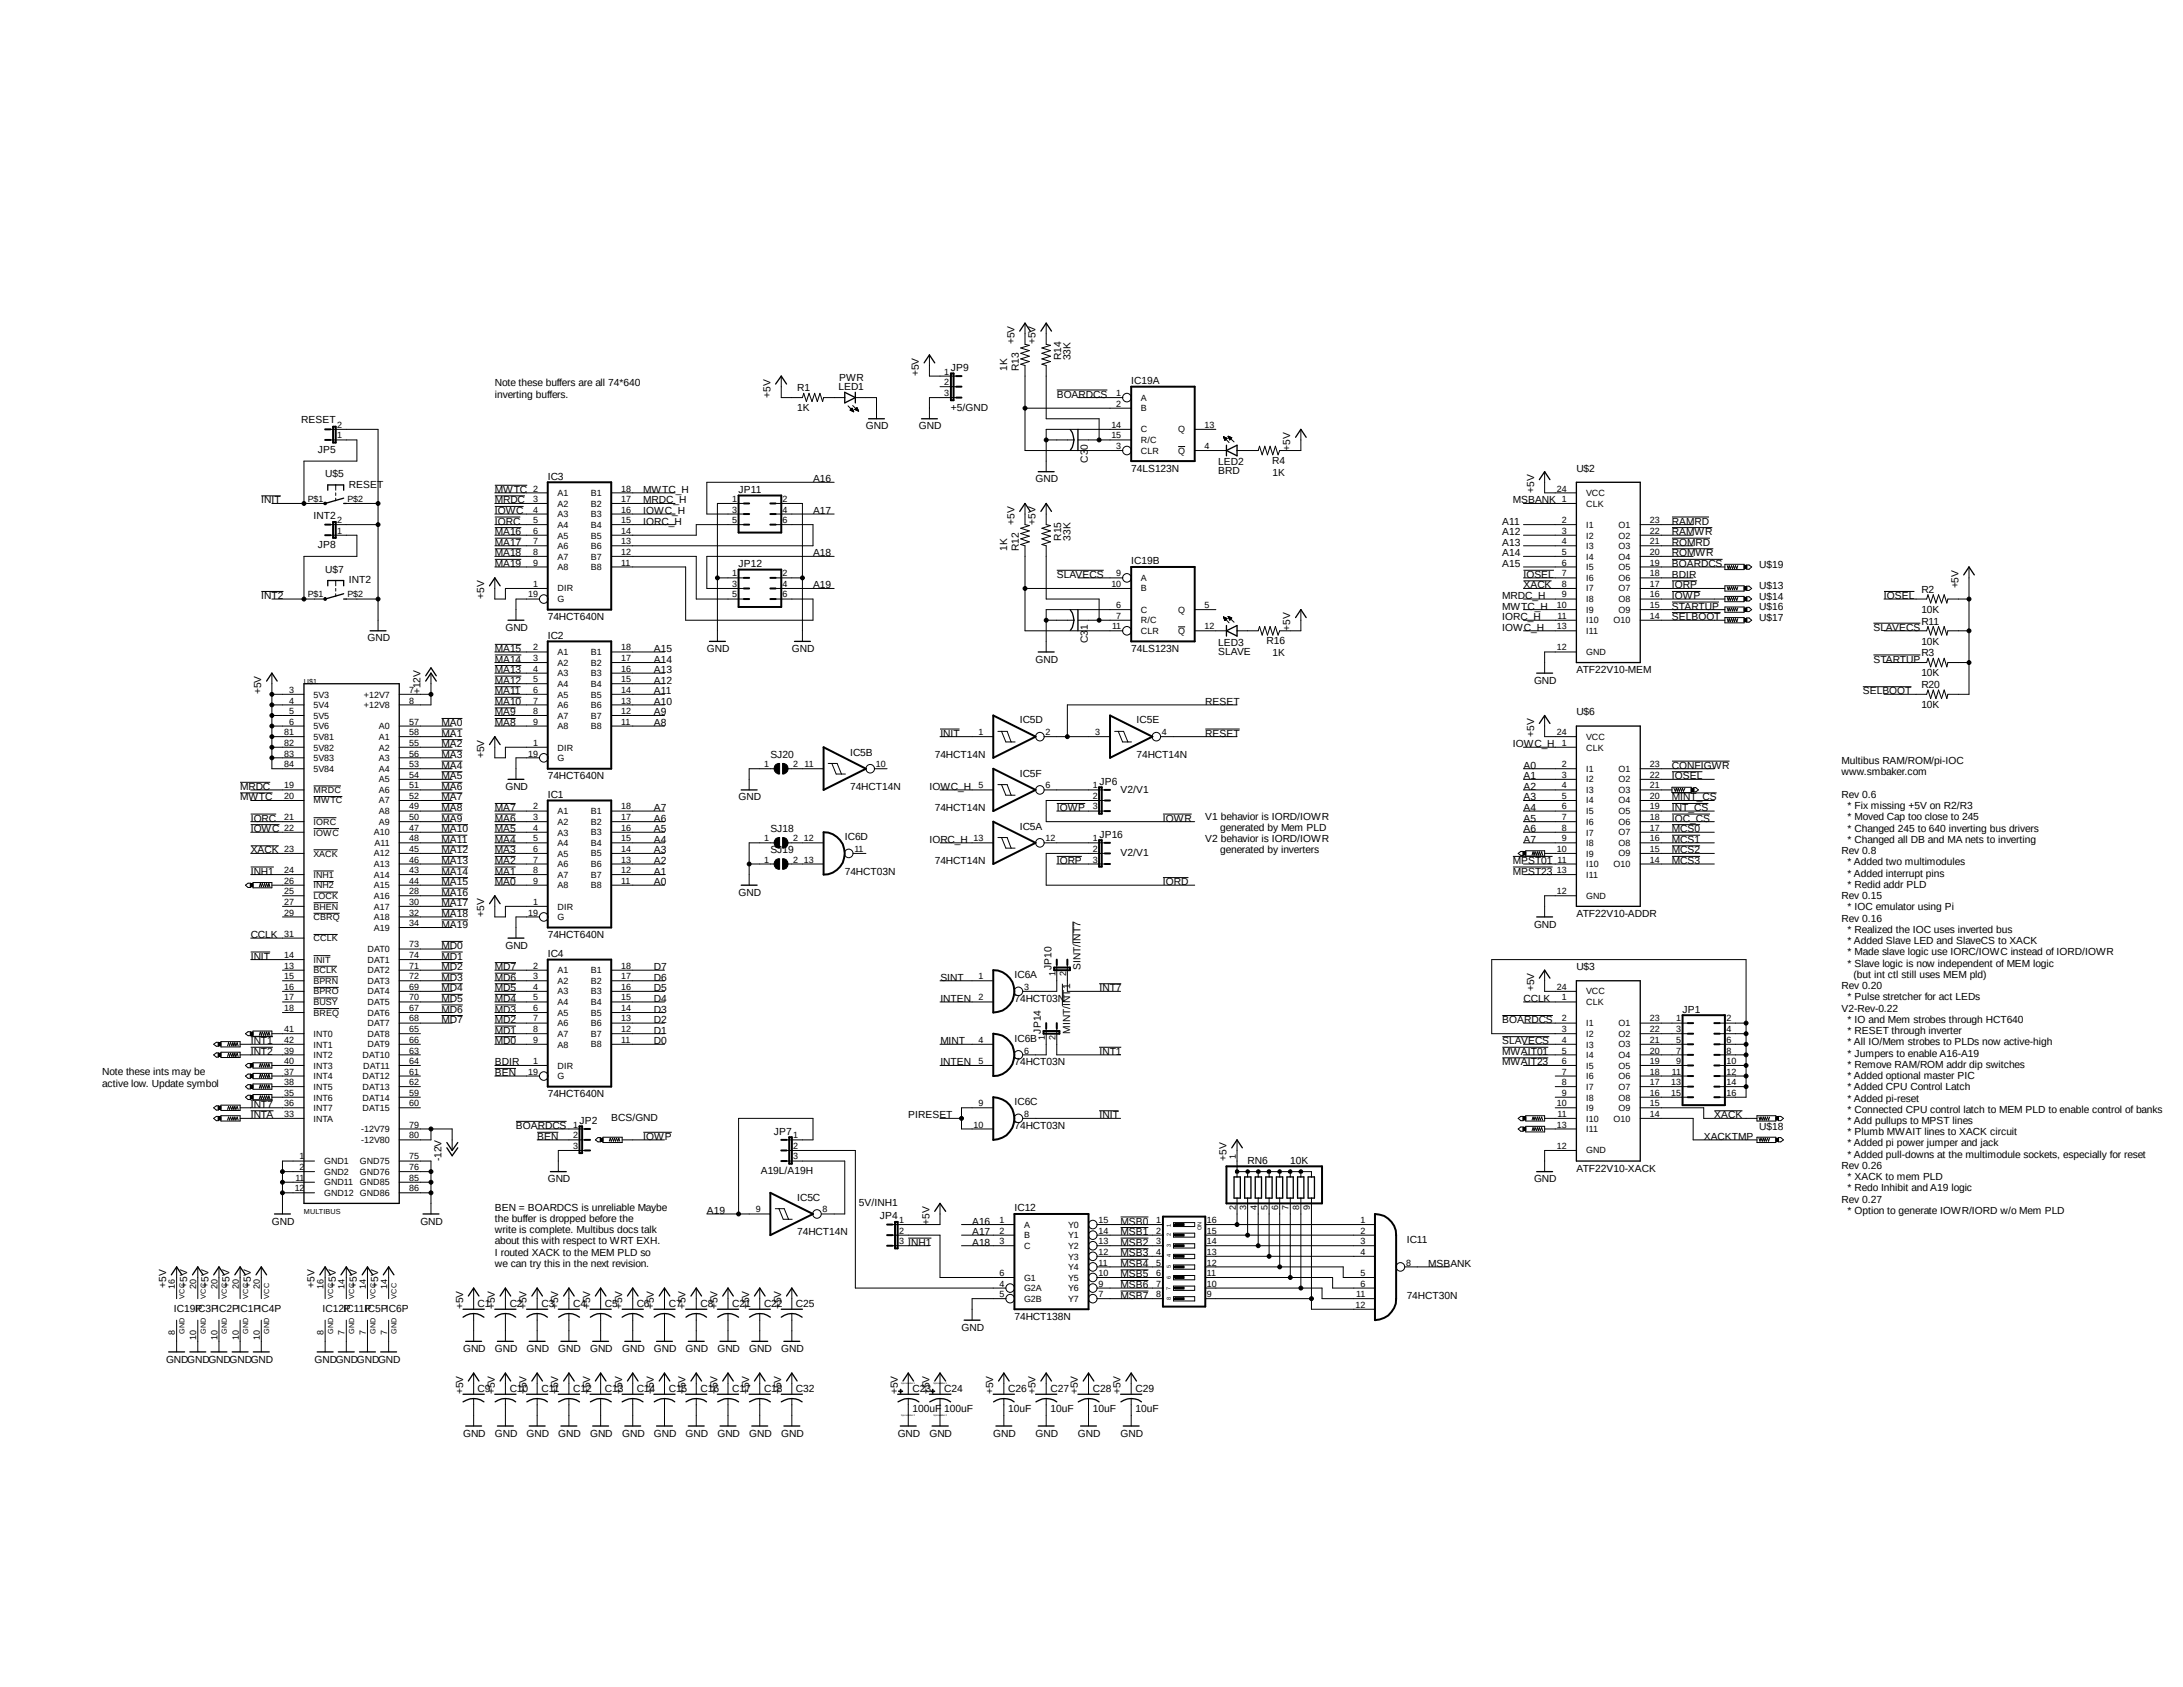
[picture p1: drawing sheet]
<svg xmlns="http://www.w3.org/2000/svg" width="279mm" height="216mm" viewBox="0 0 279 216" stroke-linecap="round" stroke-linejoin="round" font-family="sans-serif">
<defs><g id="words">
<g font-size="1.3">
<text x="121.7" y="47.5">JP9</text>
<text x="128.9" y="47.5" transform="rotate(-90 128.9 47.5)">1K</text>
<text x="129.8" y="44.1" transform="rotate(-90 129.8 44.1)">+5V</text>
<text x="130.4" y="47.5" transform="rotate(-90 130.4 47.5)">R13</text>
<text x="132.5" y="44.1" transform="rotate(-90 132.5 44.1)">+5V</text>
<text x="135.8" y="46.1" transform="rotate(-90 135.8 46.1)">R14</text>
<text x="137" y="46.1" transform="rotate(-90 137 46.1)">33K</text>
<text x="63.3" y="49.4">Note these buffers are all 74*640</text>
<text x="63.3" y="50.9">inverting buffers.</text>
<text x="98.6" y="50.9" transform="rotate(-90 98.6 50.9)">+5V</text>
<text x="102" y="50.1">R1</text>
<text x="102" y="52.6">1K</text>
<text x="107.3" y="49.9">LED1</text>
<text x="107.4" y="48.7">PWR</text>
<text x="117.6" y="48.1" transform="rotate(-90 117.6 48.1)">+5V</text>
<text x="121.7" y="52.6">+5/GND</text>
<text x="135.3" y="50.9">BOARDCS</text>
<text x="144.8" y="49.1">IC19A</text>
<text x="38.6" y="54.2">RESET</text>
<text x="40.7" y="57.9">JP5</text>
<text x="110.8" y="54.9">GND</text>
<text x="117.6" y="54.9">GND</text>
<text x="139.2" y="59.2" transform="rotate(-90 139.2 59.2)">C30</text>
<text x="155.9" y="59.6">LED2</text>
<text x="162.8" y="59.4">R4</text>
<text x="165.1" y="57.7" transform="rotate(-90 165.1 57.7)">+5V</text>
<text x="33.4" y="64.4">INIT</text>
<text x="41.6" y="61">U$5</text>
<text x="44.7" y="62.4">RESET</text>
<text x="63.3" y="63.1">MWTC</text>
<text x="63.3" y="64.4">MRDC</text>
<text x="63.3" y="65.8">IOWC</text>
<text x="70.1" y="61.4">IC3</text>
<text x="82.3" y="63.1">MWTC_H</text>
<text x="82.3" y="64.4">MRDC_H</text>
<text x="82.3" y="65.8">IOWC_H</text>
<text x="94.5" y="63.1">JP11</text>
<text x="104.1" y="61.7">A16</text>
<text x="104.1" y="65.8">A17</text>
<text x="132.5" y="61.7">GND</text>
<text x="144.8" y="60.4">74LS123N</text>
<text x="155.9" y="60.7">BRD</text>
<text x="162.9" y="60.9">1K</text>
<text x="193.6" y="64.4">MSBANK</text>
<text x="196.3" y="63.1" transform="rotate(-90 196.3 63.1)">+5V</text>
<text x="201.8" y="60.4">U$2</text>
<text x="40.1" y="66.4">INT2</text>
<text x="40.7" y="70.1">JP8</text>
<text x="63.3" y="68.5">MA16</text>
<text x="63.3" y="69.8">MA17</text>
<text x="63.3" y="67.1">IORC</text>
<text x="63.3" y="71.2">MA18</text>
<text x="82.3" y="67.1">IORC_H</text>
<text x="104.1" y="71.2">A18</text>
<text x="128.9" y="70.5" transform="rotate(-90 128.9 70.5)">1K</text>
<text x="129.8" y="67.1" transform="rotate(-90 129.8 67.1)">+5V</text>
<text x="130.4" y="70.5" transform="rotate(-90 130.4 70.5)">R12</text>
<text x="132.5" y="67.1" transform="rotate(-90 132.5 67.1)">+5V</text>
<text x="135.8" y="69.2" transform="rotate(-90 135.8 69.2)">R15</text>
<text x="137" y="69.2" transform="rotate(-90 137 69.2)">33K</text>
<text x="192.3" y="71.2">A14</text>
<text x="192.3" y="69.8">A13</text>
<text x="192.3" y="68.5">A12</text>
<text x="192.3" y="67.1">A11</text>
<text x="214" y="67.1">RAMRD</text>
<text x="214" y="68.5">RAMWR</text>
<text x="214" y="69.8">ROMRD</text>
<text x="214" y="71.2">ROMWR</text>
<text x="33.4" y="76.7">INT2</text>
<text x="41.6" y="73.3">U$7</text>
<text x="44.7" y="74.6">INT2</text>
<text x="62" y="76.7" transform="rotate(-90 62 76.7)">+5V</text>
<text x="63.3" y="72.6">MA19</text>
<text x="94.5" y="72.6">JP12</text>
<text x="104.1" y="75.3">A19</text>
<text x="135.3" y="74">SLAVECS</text>
<text x="144.8" y="72.2">IC19B</text>
<text x="192.3" y="72.6">A15</text>
<text x="192.3" y="76.7">MRDC_H</text>
<text x="195" y="74">IOSEL</text>
<text x="195" y="75.3">XACK</text>
<text x="214" y="74">BDIR</text>
<text x="214" y="72.6">BOARDCS</text>
<text x="214" y="76.7">IOWP</text>
<text x="214" y="75.3">IORP</text>
<text x="225.2" y="75.4">U$13</text>
<text x="225.2" y="76.8">U$14</text>
<text x="225.2" y="72.7">U$19</text>
<text x="241.1" y="76.7">IOSEL</text>
<text x="245.9" y="75.9">R2</text>
<text x="250.7" y="75.3" transform="rotate(-90 250.7 75.3)">+5V</text>
<text x="47" y="82.1">GND</text>
<text x="63.3" y="83.4">MA15</text>
<text x="64.7" y="80.7">GND</text>
<text x="70.1" y="79.4">74HCT640N</text>
<text x="70.1" y="81.7">IC2</text>
<text x="83.7" y="83.4">A15</text>
<text x="90.5" y="83.4">GND</text>
<text x="101.3" y="83.4">GND</text>
<text x="139.2" y="82.3" transform="rotate(-90 139.2 82.3)">C31</text>
<text x="144.8" y="83.4">74LS123N</text>
<text x="155.9" y="82.6">LED3</text>
<text x="155.9" y="83.8">SLAVE</text>
<text x="162.1" y="82.5">R16</text>
<text x="162.9" y="83.9">1K</text>
<text x="165.1" y="80.7" transform="rotate(-90 165.1 80.7)">+5V</text>
<text x="192.3" y="78">MWTC_H</text>
<text x="192.3" y="80.7">IOWC_H</text>
<text x="192.3" y="79.4">IORC_H</text>
<text x="214" y="78">STARTUP</text>
<text x="214" y="79.4">SELBOOT</text>
<text x="225.2" y="78.1">U$16</text>
<text x="225.2" y="79.5">U$17</text>
<text x="239.8" y="80.7">SLAVECS</text>
<text x="245.9" y="79.9">R11</text>
<text x="245.9" y="82.5">10K</text>
<text x="245.9" y="78.4">10K</text>
<text x="245.9" y="84">R3</text>
<text x="33.4" y="88.9" transform="rotate(-90 33.4 88.9)">+5V</text>
<text x="53.8" y="88.9" transform="rotate(-90 53.8 88.9)">+12V</text>
<text x="63.3" y="88.9">MA11</text>
<text x="63.3" y="87.5">MA12</text>
<text x="63.3" y="86.1">MA13</text>
<text x="63.3" y="84.8">MA14</text>
<text x="83.7" y="84.8">A14</text>
<text x="83.7" y="86.1">A13</text>
<text x="83.7" y="87.5">A12</text>
<text x="83.7" y="88.9">A11</text>
<text x="132.5" y="84.8">GND</text>
<text x="196.3" y="87.5">GND</text>
<text x="201.8" y="86.1">ATF22V10-MEM</text>
<text x="238.4" y="88.9">SELBOOT</text>
<text x="239.8" y="84.8">STARTUP</text>
<text x="245.9" y="86.6">10K</text>
<text x="245.9" y="88.1">R20</text>
<text x="56.5" y="94.3">MA1</text>
<text x="56.5" y="95.6">MA2</text>
<text x="56.5" y="92.9">MA0</text>
<text x="63.3" y="92.9">MA8</text>
<text x="63.3" y="90.2">MA10</text>
<text x="63.3" y="91.6">MA9</text>
<text x="83.7" y="90.2">A10</text>
<text x="83.7" y="91.6">A9</text>
<text x="83.7" y="92.9">A8</text>
<text x="120.4" y="94.3">INIT</text>
<text x="130.5" y="92.6">IC5D</text>
<text x="145.5" y="92.6">IC5E</text>
<text x="154.3" y="94.3">RESET</text>
<text x="154.3" y="90.2">RESET</text>
<text x="193.6" y="95.6">IOWC_H</text>
<text x="196.3" y="94.3" transform="rotate(-90 196.3 94.3)">+5V</text>
<text x="201.8" y="91.6">U$6</text>
<text x="245.9" y="90.6">10K</text>
<text x="30.7" y="101.1">MRDC</text>
<text x="56.5" y="97">MA3</text>
<text x="56.5" y="98.4">MA4</text>
<text x="56.5" y="99.7">MA5</text>
<text x="56.5" y="101.1">MA6</text>
<text x="62" y="97" transform="rotate(-90 62 97)">+5V</text>
<text x="64.7" y="101.1">GND</text>
<text x="70.1" y="99.7">74HCT640N</text>
<text x="98.6" y="97">SJ20</text>
<text x="108.8" y="96.7">IC5B</text>
<text x="108.8" y="101.1">74HCT14N</text>
<text x="119" y="101.1">IOWC_H</text>
<text x="119.6" y="97">74HCT14N</text>
<text x="130.5" y="99.4">IC5F</text>
<text x="140.7" y="100.4">JP6</text>
<text x="143.4" y="101.4">V2/V1</text>
<text x="145.5" y="97">74HCT14N</text>
<text x="195" y="101.1">A2</text>
<text x="195" y="99.7">A1</text>
<text x="195" y="98.4">A0</text>
<text x="214" y="99.7">IOSEL</text>
<text x="214" y="98.4">CONFIGWR</text>
<text x="235.7" y="97.8">Multibus RAM/ROM/pi-IOC</text>
<text x="235.7" y="99.2">www.smbaker.com</text>
<text x="30.7" y="102.4">MWTC</text>
<text x="32.1" y="105.2">IORC</text>
<text x="32.1" y="106.5">IOWC</text>
<text x="56.5" y="102.4">MA7</text>
<text x="56.5" y="103.8">MA8</text>
<text x="56.5" y="106.5">MA10</text>
<text x="56.5" y="107.9">MA11</text>
<text x="56.5" y="105.2">MA9</text>
<text x="63.3" y="107.9">MA4</text>
<text x="63.3" y="106.5">MA5</text>
<text x="63.3" y="105.2">MA6</text>
<text x="63.3" y="103.8">MA7</text>
<text x="70.1" y="102.1">IC1</text>
<text x="83.7" y="103.8">A7</text>
<text x="83.7" y="105.2">A6</text>
<text x="83.7" y="106.5">A5</text>
<text x="83.7" y="107.9">A4</text>
<text x="94.5" y="102.4">GND</text>
<text x="98.6" y="106.5">SJ18</text>
<text x="108.1" y="107.5">IC6D</text>
<text x="119" y="107.9">IORC_H</text>
<text x="119.6" y="103.8">74HCT14N</text>
<text x="130.5" y="106.2">IC5A</text>
<text x="135.3" y="103.8">IOWP</text>
<text x="140.7" y="107.2">JP16</text>
<text x="148.8" y="105.2">IOWR</text>
<text x="154.3" y="104.9">V1 behavior is IORD/IOWR</text>
<text x="154.3" y="107.8">V2 behavior is IORD/IOWR</text>
<text x="156.2" y="106.3">generated by Mem PLD</text>
<text x="195" y="107.9">A7</text>
<text x="195" y="106.5">A6</text>
<text x="195" y="105.2">A5</text>
<text x="195" y="103.8">A4</text>
<text x="195" y="102.4">A3</text>
<text x="214" y="107.9">MCS1</text>
<text x="214" y="106.5">MCS0</text>
<text x="214" y="105.2">IOC_CS</text>
<text x="214" y="103.8">INT_CS</text>
<text x="214" y="102.4">MINT_CS</text>
<text x="235.7" y="102.1">Rev 0.6</text>
<text x="236.5" y="103.5">* Fix missing +5V on R2/R3</text>
<text x="236.5" y="105">* Moved Cap too close to 245</text>
<text x="236.5" y="106.4">* Changed 245 to 640 inverting bus drivers</text>
<text x="236.5" y="107.9">* Changed all DB and MA nets to inverting</text>
<text x="32.1" y="111.9">INH1</text>
<text x="32.1" y="109.2">XACK</text>
<text x="56.5" y="109.2">MA12</text>
<text x="56.5" y="110.6">MA13</text>
<text x="56.5" y="111.9">MA14</text>
<text x="56.5" y="113.3">MA15</text>
<text x="63.3" y="113.3">MA0</text>
<text x="63.3" y="111.9">MA1</text>
<text x="63.3" y="110.6">MA2</text>
<text x="63.3" y="109.2">MA3</text>
<text x="83.7" y="109.2">A3</text>
<text x="83.7" y="110.6">A2</text>
<text x="83.7" y="111.9">A1</text>
<text x="83.7" y="113.3">A0</text>
<text x="98.6" y="109.2">SJ19</text>
<text x="108.1" y="111.9">74HCT03N</text>
<text x="119.6" y="110.6">74HCT14N</text>
<text x="135.3" y="110.6">IORP</text>
<text x="143.4" y="109.6">V2/V1</text>
<text x="148.8" y="113.3">IORD</text>
<text x="156.2" y="109.2">generated by inverters</text>
<text x="193.6" y="111.9">MPST23</text>
<text x="193.6" y="110.6">MPST01</text>
<text x="214" y="110.6">MCS3</text>
<text x="214" y="109.2">MCS2</text>
<text x="235.7" y="109.3">Rev 0.8</text>
<text x="236.5" y="110.7">* Added two multimodules</text>
<text x="236.5" y="112.2">* Added interrupt pins</text>
<text x="236.5" y="113.6">* Redid addr PLD</text>
<text x="56.5" y="114.6">MA16</text>
<text x="56.5" y="116">MA17</text>
<text x="56.5" y="118.7">MA19</text>
<text x="56.5" y="117.3">MA18</text>
<text x="62" y="117.3" transform="rotate(-90 62 117.3)">+5V</text>
<text x="94.5" y="114.6">GND</text>
<text x="196.3" y="118.7">GND</text>
<text x="201.8" y="117.3">ATF22V10-ADDR</text>
<text x="235.7" y="115.1">Rev 0.15</text>
<text x="235.7" y="117.9">Rev 0.16</text>
<text x="236.5" y="116.5">* IOC emulator using Pi</text>
<text x="236.5" y="119.4">* Realized the IOC uses inverted bus</text>
<text x="32.1" y="122.8">INIT</text>
<text x="32.1" y="120.1">CCLK</text>
<text x="56.5" y="121.5">MD0</text>
<text x="56.5" y="122.8">MD1</text>
<text x="56.5" y="124.2">MD2</text>
<text x="56.5" y="125.5">MD3</text>
<text x="63.3" y="125.5">MD6</text>
<text x="63.3" y="124.2">MD7</text>
<text x="64.7" y="121.5">GND</text>
<text x="70.1" y="120.1">74HCT640N</text>
<text x="70.1" y="122.5">IC4</text>
<text x="83.7" y="124.2">D7</text>
<text x="83.7" y="125.5">D6</text>
<text x="120.4" y="125.5">SINT</text>
<text x="129.8" y="125.2">IC6A</text>
<text x="134.6" y="124.2" transform="rotate(-90 134.6 124.2)">JP10</text>
<text x="138.3" y="124.2" transform="rotate(-90 138.3 124.2)">SINT/INT7</text>
<text x="201.8" y="124.2">U$3</text>
<text x="236.5" y="120.8">* Added Slave LED and SlaveCS to XACK</text>
<text x="236.5" y="122.3">* Made slave logic use IORC/IOWC instead of IORD/IOWR</text>
<text x="236.5" y="123.7">* Slave logic is now independent of MEM logic</text>
<text x="237.2" y="125.1">(but int ctl still uses MEM pld)</text>
<text x="56.5" y="126.9">MD4</text>
<text x="56.5" y="128.2">MD5</text>
<text x="56.5" y="129.6">MD6</text>
<text x="56.5" y="130.9">MD7</text>
<text x="63.3" y="130.9">MD2</text>
<text x="63.3" y="129.6">MD3</text>
<text x="63.3" y="128.2">MD4</text>
<text x="63.3" y="126.9">MD5</text>
<text x="83.7" y="126.9">D5</text>
<text x="83.7" y="128.2">D4</text>
<text x="83.7" y="129.6">D3</text>
<text x="83.7" y="130.9">D2</text>
<text x="120.4" y="128.2">INTEN</text>
<text x="129.8" y="128.2">74HCT03N</text>
<text x="140.7" y="126.9">INT7</text>
<text x="192.3" y="130.9">BOARDCS</text>
<text x="195" y="128.2">CCLK</text>
<text x="196.3" y="126.9" transform="rotate(-90 196.3 126.9)">+5V</text>
<text x="215.3" y="129.6">JP1</text>
<text x="235.7" y="126.6">Rev 0.20</text>
<text x="235.7" y="129.5">V2-Rev-0.22</text>
<text x="236.5" y="128">* Pulse stretcher for act LEDs</text>
<text x="236.5" y="130.9">* IO and Mem strobes through HCT640</text>
<text x="13.1" y="137.6">Note these ints may be</text>
<text x="32.1" y="135">INT2</text>
<text x="32.1" y="133.6">INT1</text>
<text x="63.3" y="133.6">MD0</text>
<text x="63.3" y="132.3">MD1</text>
<text x="63.3" y="136.4">BDIR</text>
<text x="63.3" y="137.7">BEN</text>
<text x="83.7" y="132.3">D1</text>
<text x="83.7" y="133.6">D0</text>
<text x="120.4" y="136.4">INTEN</text>
<text x="120.4" y="133.6">MINT</text>
<text x="129.8" y="133.3">IC6B</text>
<text x="129.8" y="136.4">74HCT03N</text>
<text x="133.2" y="132.3" transform="rotate(-90 133.2 132.3)">JP14</text>
<text x="136.9" y="132.3" transform="rotate(-90 136.9 132.3)">MINT/INT1</text>
<text x="140.7" y="135">INT1</text>
<text x="192.3" y="133.6">SLAVECS</text>
<text x="192.3" y="135">MWAIT01</text>
<text x="192.3" y="136.4">MWAIT23</text>
<text x="236.5" y="132.3">* RESET through inverter</text>
<text x="236.5" y="133.8">* All IO/Mem strobes to PLDs now active-high</text>
<text x="236.5" y="135.2">* Jumpers to enable A16-A19</text>
<text x="236.5" y="136.7">* Remove RAM/ROM addr dip switches</text>
<text x="13.1" y="139.1">active low. Update symbol</text>
<text x="32.1" y="143.1">INTA</text>
<text x="32.1" y="141.8">INT7</text>
<text x="70.1" y="140.4">74HCT640N</text>
<text x="74.2" y="143.8">JP2</text>
<text x="78.2" y="143.5">BCS/GND</text>
<text x="116.2" y="143.1">PIRESET</text>
<text x="129.8" y="141.4">IC6C</text>
<text x="140.7" y="143.1">INIT</text>
<text x="219.4" y="143.1">XACK</text>
<text x="236.5" y="138.1">* Added optional master PIC</text>
<text x="236.5" y="139.5">* Added CPU Control Latch</text>
<text x="236.5" y="141">* Added pi-reset</text>
<text x="236.5" y="142.4">* Connected CPU control latch to MEM PLD to enable control of banks</text>
<text x="236.5" y="143.8">* Add pullups to MPST lines</text>
<text x="56.5" y="148.6" transform="rotate(-90 56.5 148.6)">-12V</text>
<text x="66" y="144.5">BOARDCS</text>
<text x="68.7" y="145.9">BEN</text>
<text x="82.3" y="145.9">IOWP</text>
<text x="99.1" y="145.2">JP7</text>
<text x="129.8" y="144.5">74HCT03N</text>
<text x="157" y="148.6" transform="rotate(-90 157 148.6)">+5V</text>
<text x="159.7" y="148.9">RN6</text>
<text x="165.1" y="148.9">10K</text>
<text x="201.8" y="149.9">ATF22V10-XACK</text>
<text x="218.1" y="145.9">XACKTMP</text>
<text x="225.2" y="144.6">U$18</text>
<text x="235.7" y="149.6">Rev 0.26</text>
<text x="236.5" y="145.3">* Plumb MWAIT lines to XACK circuit</text>
<text x="236.5" y="146.7">* Added pi power jumper and jack</text>
<text x="236.5" y="148.2">* Added pull-downs at the multimodule sockets, especially for reset</text>
<text x="63.3" y="154.9">BEN = BOARDCS is unreliable Maybe</text>
<text x="70.1" y="151.3">GND</text>
<text x="90.5" y="155.4">A19</text>
<text x="97.4" y="150.3">A19L/A19H</text>
<text x="102" y="153.7">IC5C</text>
<text x="109.9" y="154.3">5V/INH1</text>
<text x="129.8" y="155">IC12</text>
<text x="196.3" y="151.3">GND</text>
<text x="235.7" y="153.9">Rev 0.27</text>
<text x="236.5" y="151">* XACK to mem PLD</text>
<text x="236.5" y="152.5">* Redo Inhibit and A19 logic</text>
<text x="236.5" y="155.4">* Option to generate IOWR/IORD w/o Mem PLD</text>
<text x="34.8" y="156.7">GND</text>
<text x="53.8" y="156.7">GND</text>
<text x="63.3" y="156.4">the buffer is dropped before the</text>
<text x="63.3" y="159.3">about this with respect to WRT EXH.</text>
<text x="63.3" y="160.7">I routed XACK to the MEM PLD so</text>
<text x="63.3" y="157.8">write is complete. Multibus docs talk</text>
<text x="102" y="158.1">74HCT14N</text>
<text x="112.6" y="156">JP4</text>
<text x="116.2" y="159.4">INH1</text>
<text x="119" y="156.7" transform="rotate(-90 119 156.7)">+5V</text>
<text x="124.4" y="156.7">A16</text>
<text x="124.4" y="158.1">A17</text>
<text x="124.4" y="159.4">A18</text>
<text x="143.4" y="156.7">MSB0</text>
<text x="143.4" y="158.1">MSB1</text>
<text x="143.4" y="159.4">MSB2</text>
<text x="143.4" y="160.8">MSB3</text>
<text x="180" y="159.1">IC11</text>
<text x="21.3" y="164.8" transform="rotate(-90 21.3 164.8)">+5V</text>
<text x="22.3" y="167.9">IC19P</text>
<text x="24" y="164.8" transform="rotate(-90 24 164.8)">+5V</text>
<text x="25" y="167.9">IC3PIC2PIC1PIC4P</text>
<text x="26.7" y="164.8" transform="rotate(-90 26.7 164.8)">+5V</text>
<text x="29.4" y="164.8" transform="rotate(-90 29.4 164.8)">+5V</text>
<text x="32.1" y="164.8" transform="rotate(-90 32.1 164.8)">+5V</text>
<text x="40.3" y="164.8" transform="rotate(-90 40.3 164.8)">+5V</text>
<text x="41.3" y="167.9">IC12P</text>
<text x="43" y="164.8" transform="rotate(-90 43 164.8)">+5V</text>
<text x="44" y="167.9">IC11P</text>
<text x="45.7" y="164.8" transform="rotate(-90 45.7 164.8)">+5V</text>
<text x="46.7" y="167.9">IC5PIC6P</text>
<text x="48.4" y="164.8" transform="rotate(-90 48.4 164.8)">+5V</text>
<text x="59.3" y="167.6" transform="rotate(-90 59.3 167.6)">+5V</text>
<text x="61.1" y="167.2">C1</text>
<text x="63.3" y="167.6" transform="rotate(-90 63.3 167.6)">+5V</text>
<text x="63.3" y="162.1">we can try this in the next revision.</text>
<text x="65.2" y="167.2">C2</text>
<text x="67.4" y="167.6" transform="rotate(-90 67.4 167.6)">+5V</text>
<text x="69.3" y="167.2">C3</text>
<text x="71.5" y="167.6" transform="rotate(-90 71.5 167.6)">+5V</text>
<text x="73.4" y="167.2">C4</text>
<text x="75.5" y="167.6" transform="rotate(-90 75.5 167.6)">+5V</text>
<text x="77.4" y="167.2">C5</text>
<text x="79.6" y="167.6" transform="rotate(-90 79.6 167.6)">+5V</text>
<text x="81.5" y="167.2">C6</text>
<text x="83.7" y="167.6" transform="rotate(-90 83.7 167.6)">+5V</text>
<text x="85.6" y="167.2">C7</text>
<text x="87.8" y="167.6" transform="rotate(-90 87.8 167.6)">+5V</text>
<text x="89.7" y="167.2">C8</text>
<text x="91.8" y="167.6" transform="rotate(-90 91.8 167.6)">+5V</text>
<text x="93.7" y="167.2">C21</text>
<text x="95.9" y="167.6" transform="rotate(-90 95.9 167.6)">+5V</text>
<text x="97.8" y="167.2">C22</text>
<text x="100" y="167.6" transform="rotate(-90 100 167.6)">+5V</text>
<text x="101.9" y="167.2">C25</text>
<text x="143.4" y="162.1">MSB4</text>
<text x="143.4" y="163.5">MSB5</text>
<text x="143.4" y="164.8">MSB6</text>
<text x="143.4" y="166.2">MSB7</text>
<text x="180" y="166.2">74HCT30N</text>
<text x="182.8" y="162.1">MSBANK</text>
<text x="59.3" y="173">GND</text>
<text x="63.3" y="173">GND</text>
<text x="67.4" y="173">GND</text>
<text x="71.5" y="173">GND</text>
<text x="75.5" y="173">GND</text>
<text x="79.6" y="173">GND</text>
<text x="83.7" y="173">GND</text>
<text x="87.8" y="173">GND</text>
<text x="91.8" y="173">GND</text>
<text x="95.9" y="173">GND</text>
<text x="100" y="173">GND</text>
<text x="123.1" y="170.3">GND</text>
<text x="129.8" y="169">74HCT138N</text>
<text x="21.3" y="174.4">GNDGNDGNDGNDGND</text>
<text x="40.3" y="174.4">GNDGNDGNDGND</text>
<text x="59.3" y="178.4" transform="rotate(-90 59.3 178.4)">+5V</text>
<text x="61.1" y="178.1">C9</text>
<text x="63.3" y="178.4" transform="rotate(-90 63.3 178.4)">+5V</text>
<text x="65.2" y="178.1">C10</text>
<text x="67.4" y="178.4" transform="rotate(-90 67.4 178.4)">+5V</text>
<text x="69.3" y="178.1">C11</text>
<text x="71.5" y="178.4" transform="rotate(-90 71.5 178.4)">+5V</text>
<text x="73.4" y="178.1">C12</text>
<text x="75.5" y="178.4" transform="rotate(-90 75.5 178.4)">+5V</text>
<text x="77.4" y="178.1">C13</text>
<text x="79.6" y="178.4" transform="rotate(-90 79.6 178.4)">+5V</text>
<text x="81.5" y="178.1">C14</text>
<text x="83.7" y="178.4" transform="rotate(-90 83.7 178.4)">+5V</text>
<text x="85.6" y="178.1">C15</text>
<text x="87.8" y="178.4" transform="rotate(-90 87.8 178.4)">+5V</text>
<text x="89.7" y="178.1">C16</text>
<text x="91.8" y="178.4" transform="rotate(-90 91.8 178.4)">+5V</text>
<text x="93.7" y="178.1">C17</text>
<text x="95.9" y="178.4" transform="rotate(-90 95.9 178.4)">+5V</text>
<text x="97.8" y="178.1">C18</text>
<text x="100" y="178.4" transform="rotate(-90 100 178.4)">+5V</text>
<text x="101.9" y="178.1">C32</text>
<text x="114.9" y="178.4" transform="rotate(-90 114.9 178.4)">+5V</text>
<text x="116.8" y="178.1">C23</text>
<text x="119" y="178.4" transform="rotate(-90 119 178.4)">+5V</text>
<text x="120.9" y="178.1">C24</text>
<text x="127.1" y="178.4" transform="rotate(-90 127.1 178.4)">+5V</text>
<text x="129" y="178.1">C26</text>
<text x="132.5" y="178.4" transform="rotate(-90 132.5 178.4)">+5V</text>
<text x="134.4" y="178.1">C27</text>
<text x="138" y="178.4" transform="rotate(-90 138 178.4)">+5V</text>
<text x="139.9" y="178.1">C28</text>
<text x="143.4" y="178.4" transform="rotate(-90 143.4 178.4)">+5V</text>
<text x="145.3" y="178.1">C29</text>
<text x="59.3" y="183.9">GND</text>
<text x="63.3" y="183.9">GND</text>
<text x="67.4" y="183.9">GND</text>
<text x="71.5" y="183.9">GND</text>
<text x="75.5" y="183.9">GND</text>
<text x="79.6" y="183.9">GND</text>
<text x="83.7" y="183.9">GND</text>
<text x="87.8" y="183.9">GND</text>
<text x="91.8" y="183.9">GND</text>
<text x="95.9" y="183.9">GND</text>
<text x="100" y="183.9">GND</text>
<text x="114.9" y="183.9">GND</text>
<text x="116.8" y="180.7">100uF 100uF</text>
<text x="119" y="183.9">GND</text>
<text x="127.1" y="183.9">GND</text>
<text x="129" y="180.7">10uF</text>
<text x="132.5" y="183.9">GND</text>
<text x="134.5" y="180.7">10uF</text>
<text x="138" y="183.9">GND</text>
<text x="139.9" y="180.7">10uF</text>
<text x="143.4" y="183.9">GND</text>
<text x="145.3" y="180.7">10uF</text>
</g>
<g font-size="1.1">
<text x="120.9" y="48">1</text>
<text x="120.9" y="49.3">2</text>
<text x="120.9" y="50.7">3</text>
<text x="142.9" y="50.7">1</text>
<text x="142.9" y="52">2</text>
<text x="146" y="51.3">A</text>
<text x="146" y="52.6">B</text>
<text x="43.1" y="56.1">1</text>
<text x="43.1" y="54.7">2</text>
<text x="142.2" y="54.7">14</text>
<text x="142.2" y="56.1">15</text>
<text x="142.9" y="57.4">3</text>
<text x="146" y="58">CLR</text>
<text x="146" y="55.3">C</text>
<text x="146" y="56.7">R/C</text>
<text x="150.8" y="58">Q</text>
<text x="150.8" y="55.3">Q</text>
<text x="154.2" y="57.4">4</text>
<text x="154.2" y="54.7">13</text>
<text x="39.4" y="64.3">P$1</text>
<text x="44.5" y="64.3">P$2</text>
<text x="68.2" y="62.9">2</text>
<text x="68.2" y="64.3">3</text>
<text x="68.2" y="65.6">4</text>
<text x="71.4" y="63.5">A1</text>
<text x="71.4" y="64.9">A2</text>
<text x="75.6" y="64.9">B2</text>
<text x="75.6" y="63.5">B1</text>
<text x="79.5" y="65.6">16</text>
<text x="79.5" y="64.3">17</text>
<text x="79.5" y="62.9">18</text>
<text x="93.7" y="64.3">1</text>
<text x="93.7" y="65.6">3</text>
<text x="100.2" y="64.3">2</text>
<text x="100.2" y="65.6">4</text>
<text x="199.3" y="62.9">24</text>
<text x="199.9" y="64.3">1</text>
<text x="203" y="63.5">VCC</text>
<text x="203" y="64.9">CLK</text>
<text x="43.1" y="68.3">1</text>
<text x="43.1" y="67">2</text>
<text x="68.2" y="67">5</text>
<text x="68.2" y="68.3">6</text>
<text x="68.2" y="69.7">7</text>
<text x="68.2" y="71">8</text>
<text x="71.4" y="66.2">A3</text>
<text x="71.4" y="67.6">A4</text>
<text x="71.4" y="68.9">A5</text>
<text x="71.4" y="70.3">A6</text>
<text x="71.4" y="71.6">A7</text>
<text x="75.6" y="71.6">B7</text>
<text x="75.6" y="70.3">B6</text>
<text x="75.6" y="68.9">B5</text>
<text x="75.6" y="67.6">B4</text>
<text x="75.6" y="66.2">B3</text>
<text x="79.5" y="71">12</text>
<text x="79.5" y="69.7">13</text>
<text x="79.5" y="68.3">14</text>
<text x="79.5" y="67">15</text>
<text x="93.7" y="67">5</text>
<text x="100.2" y="67">6</text>
<text x="199.9" y="67">2</text>
<text x="199.9" y="68.3">3</text>
<text x="199.9" y="69.7">4</text>
<text x="199.9" y="71">5</text>
<text x="203" y="67.6">I1</text>
<text x="203" y="68.9">I2</text>
<text x="203" y="70.3">I3</text>
<text x="203" y="71.6">I4</text>
<text x="207.1" y="67.6">O1</text>
<text x="207.1" y="68.9">O2</text>
<text x="207.1" y="70.3">O3</text>
<text x="207.1" y="71.6">O4</text>
<text x="211.2" y="67">23</text>
<text x="211.2" y="68.3">22</text>
<text x="211.2" y="69.7">21</text>
<text x="211.2" y="71">20</text>
<text x="39.4" y="76.5">P$1</text>
<text x="44.5" y="76.5">P$2</text>
<text x="67.6" y="76.5">19</text>
<text x="68.2" y="75.1">1</text>
<text x="68.2" y="72.4">9</text>
<text x="71.4" y="75.7">DIR</text>
<text x="71.4" y="73">A8</text>
<text x="71.4" y="77">G</text>
<text x="75.6" y="73">B8</text>
<text x="79.5" y="72.4">11</text>
<text x="93.7" y="73.7">1</text>
<text x="93.7" y="75.1">3</text>
<text x="93.7" y="76.5">5</text>
<text x="100.2" y="73.7">2</text>
<text x="100.2" y="75.1">4</text>
<text x="100.2" y="76.5">6</text>
<text x="142.2" y="75.1">10</text>
<text x="142.9" y="73.7">9</text>
<text x="142.9" y="77.8">6</text>
<text x="146" y="74.3">A</text>
<text x="146" y="75.7">B</text>
<text x="154.2" y="77.8">5</text>
<text x="199.3" y="77.8">10</text>
<text x="199.9" y="72.4">6</text>
<text x="199.9" y="73.7">7</text>
<text x="199.9" y="75.1">8</text>
<text x="199.9" y="76.5">9</text>
<text x="203" y="73">I5</text>
<text x="203" y="74.3">I6</text>
<text x="203" y="75.7">I7</text>
<text x="203" y="77">I8</text>
<text x="207.1" y="73">O5</text>
<text x="207.1" y="74.3">O6</text>
<text x="207.1" y="75.7">O7</text>
<text x="207.1" y="77">O8</text>
<text x="211.2" y="72.4">19</text>
<text x="211.2" y="73.7">18</text>
<text x="211.2" y="75.1">17</text>
<text x="211.2" y="76.5">16</text>
<text x="211.2" y="77.8">15</text>
<text x="68.2" y="83.2">2</text>
<text x="71.4" y="83.9">A1</text>
<text x="75.6" y="83.8">B1</text>
<text x="79.5" y="83.2">18</text>
<text x="142.3" y="80.5">11</text>
<text x="142.9" y="79.2">7</text>
<text x="146" y="81.1">CLR</text>
<text x="146" y="78.4">C</text>
<text x="146" y="79.8">R/C</text>
<text x="150.8" y="81.1">Q</text>
<text x="150.8" y="78.4">Q</text>
<text x="154.2" y="80.5">12</text>
<text x="199.3" y="80.5">13</text>
<text x="199.3" y="83.2">12</text>
<text x="199.3" y="79.2">11</text>
<text x="203" y="78.4">I9</text>
<text x="203" y="79.8">I10</text>
<text x="203" y="81.1">I11</text>
<text x="203" y="83.9">GND</text>
<text x="206.5" y="79.8">O10</text>
<text x="207.1" y="78.4">O9</text>
<text x="211.2" y="79.2">14</text>
<text x="37" y="88.7">3</text>
<text x="40.1" y="89.3">5V3</text>
<text x="46.6" y="89.3">+12V7</text>
<text x="52.4" y="88.7">7</text>
<text x="68.2" y="84.6">3</text>
<text x="68.2" y="86">4</text>
<text x="68.2" y="87.3">5</text>
<text x="68.2" y="88.7">6</text>
<text x="71.4" y="85.2">A2</text>
<text x="71.4" y="86.6">A3</text>
<text x="71.4" y="87.9">A4</text>
<text x="71.4" y="89.3">A5</text>
<text x="75.6" y="89.3">B5</text>
<text x="75.6" y="87.9">B4</text>
<text x="75.6" y="86.5">B3</text>
<text x="75.6" y="85.2">B2</text>
<text x="79.5" y="88.7">14</text>
<text x="79.5" y="87.3">15</text>
<text x="79.5" y="86">16</text>
<text x="79.5" y="84.6">17</text>
<text x="36.4" y="94.1">81</text>
<text x="36.4" y="95.5">82</text>
<text x="37" y="90">4</text>
<text x="37" y="91.4">5</text>
<text x="37" y="92.8">6</text>
<text x="40.1" y="90.6">5V4</text>
<text x="40.1" y="92">5V5</text>
<text x="40.1" y="93.3">5V6</text>
<text x="40.1" y="94.7">5V81</text>
<text x="46.6" y="90.6">+12V8</text>
<text x="48.5" y="93.3">A0</text>
<text x="48.5" y="94.7">A1</text>
<text x="52.4" y="92.8">57</text>
<text x="52.4" y="90">8</text>
<text x="52.4" y="94.1">58</text>
<text x="52.4" y="95.5">55</text>
<text x="68.2" y="95.5">1</text>
<text x="68.2" y="90">7</text>
<text x="68.2" y="91.4">8</text>
<text x="68.2" y="92.8">9</text>
<text x="71.4" y="90.6">A6</text>
<text x="71.4" y="92">A7</text>
<text x="71.4" y="93.3">A8</text>
<text x="75.6" y="93.3">B8</text>
<text x="75.6" y="92">B7</text>
<text x="75.6" y="90.6">B6</text>
<text x="79.5" y="92.8">11</text>
<text x="79.5" y="91.4">12</text>
<text x="79.5" y="90">13</text>
<text x="125.2" y="94.1">1</text>
<text x="133.8" y="94.1">2</text>
<text x="140.2" y="94.1">3</text>
<text x="148.7" y="94.1">4</text>
<text x="199.3" y="94.1">24</text>
<text x="199.9" y="95.5">1</text>
<text x="203" y="94.7">VCC</text>
<text x="36.4" y="96.8">83</text>
<text x="36.4" y="98.2">84</text>
<text x="36.4" y="100.9">19</text>
<text x="40.1" y="96.1">5V82</text>
<text x="40.1" y="97.4">5V83</text>
<text x="40.1" y="98.8">5V84</text>
<text x="40.1" y="101.5">MRDC</text>
<text x="48.5" y="96.1">A2</text>
<text x="48.5" y="97.4">A3</text>
<text x="48.5" y="98.8">A4</text>
<text x="48.5" y="100.1">A5</text>
<text x="48.5" y="101.5">A6</text>
<text x="52.4" y="96.8">56</text>
<text x="52.4" y="98.2">53</text>
<text x="52.4" y="99.5">54</text>
<text x="52.4" y="100.9">51</text>
<text x="67.6" y="96.8">19</text>
<text x="71.4" y="96.1">DIR</text>
<text x="71.4" y="97.4">G</text>
<text x="97.8" y="98.2">1</text>
<text x="101.5" y="98.2">2</text>
<text x="103" y="98.2">11</text>
<text x="112.1" y="98.2">10</text>
<text x="125.2" y="100.9">5</text>
<text x="133.8" y="100.9">6</text>
<text x="139.9" y="100.9">1</text>
<text x="199.9" y="98.2">2</text>
<text x="199.9" y="99.5">3</text>
<text x="199.9" y="100.9">4</text>
<text x="203" y="96.1">CLK</text>
<text x="203" y="98.8">I1</text>
<text x="203" y="100.1">I2</text>
<text x="203" y="101.5">I3</text>
<text x="207.1" y="98.8">O1</text>
<text x="207.1" y="100.1">O2</text>
<text x="207.1" y="101.5">O3</text>
<text x="211.2" y="98.2">23</text>
<text x="211.2" y="99.5">22</text>
<text x="211.2" y="100.9">21</text>
<text x="36.4" y="102.2">20</text>
<text x="36.4" y="104.9">21</text>
<text x="36.4" y="106.3">22</text>
<text x="40.1" y="102.8">MWTC</text>
<text x="40.1" y="105.5">IORC</text>
<text x="40.1" y="106.9">IOWC</text>
<text x="47.8" y="106.9">A10</text>
<text x="48.5" y="102.8">A7</text>
<text x="48.5" y="104.2">A8</text>
<text x="48.5" y="105.5">A9</text>
<text x="52.4" y="107.7">48</text>
<text x="52.4" y="106.3">47</text>
<text x="52.4" y="102.2">52</text>
<text x="52.4" y="103.6">49</text>
<text x="52.4" y="104.9">50</text>
<text x="68.2" y="103.6">2</text>
<text x="68.2" y="104.9">3</text>
<text x="68.2" y="106.3">4</text>
<text x="68.2" y="107.7">5</text>
<text x="71.4" y="104.2">A1</text>
<text x="71.4" y="105.5">A2</text>
<text x="71.4" y="106.9">A3</text>
<text x="75.6" y="106.9">B3</text>
<text x="75.6" y="105.5">B2</text>
<text x="75.6" y="104.2">B1</text>
<text x="79.5" y="107.7">15</text>
<text x="79.5" y="106.3">16</text>
<text x="79.5" y="104.9">17</text>
<text x="79.5" y="103.6">18</text>
<text x="97.8" y="107.7">1</text>
<text x="101.5" y="107.7">2</text>
<text x="102.9" y="107.7">12</text>
<text x="124.6" y="107.7">13</text>
<text x="133.8" y="107.7">12</text>
<text x="139.9" y="102.2">2</text>
<text x="139.9" y="103.6">3</text>
<text x="139.9" y="107.7">1</text>
<text x="199.9" y="102.2">5</text>
<text x="199.9" y="103.6">6</text>
<text x="199.9" y="104.9">7</text>
<text x="199.9" y="106.3">8</text>
<text x="199.9" y="107.7">9</text>
<text x="203" y="102.8">I4</text>
<text x="203" y="104.2">I5</text>
<text x="203" y="105.5">I6</text>
<text x="203" y="106.9">I7</text>
<text x="207.1" y="102.8">O4</text>
<text x="207.1" y="104.2">O5</text>
<text x="207.1" y="105.5">O6</text>
<text x="207.1" y="106.9">O7</text>
<text x="211.2" y="102.2">20</text>
<text x="211.2" y="103.6">19</text>
<text x="211.2" y="104.9">18</text>
<text x="211.2" y="106.3">17</text>
<text x="211.2" y="107.7">16</text>
<text x="36.4" y="109.1">23</text>
<text x="36.4" y="111.8">24</text>
<text x="36.4" y="113.1">26</text>
<text x="40.1" y="109.6">XACK</text>
<text x="40.1" y="112.4">INH1</text>
<text x="40.1" y="113.7">INH2</text>
<text x="47.8" y="109.6">A12</text>
<text x="47.8" y="111">A13</text>
<text x="47.8" y="112.4">A14</text>
<text x="47.8" y="113.7">A15</text>
<text x="47.9" y="108.2">A11</text>
<text x="52.4" y="109.1">45</text>
<text x="52.4" y="110.4">46</text>
<text x="52.4" y="111.8">43</text>
<text x="52.4" y="113.1">44</text>
<text x="68.2" y="109.1">6</text>
<text x="68.2" y="110.4">7</text>
<text x="68.2" y="111.8">8</text>
<text x="68.2" y="113.1">9</text>
<text x="71.4" y="108.3">A4</text>
<text x="71.4" y="109.6">A5</text>
<text x="71.4" y="111">A6</text>
<text x="71.4" y="112.4">A7</text>
<text x="71.4" y="113.7">A8</text>
<text x="75.6" y="113.7">B8</text>
<text x="75.6" y="112.4">B7</text>
<text x="75.6" y="111">B6</text>
<text x="75.6" y="109.6">B5</text>
<text x="75.6" y="108.2">B4</text>
<text x="79.5" y="113.1">11</text>
<text x="79.5" y="111.8">12</text>
<text x="79.5" y="110.4">13</text>
<text x="79.5" y="109.1">14</text>
<text x="97.8" y="110.4">1</text>
<text x="101.5" y="110.4">2</text>
<text x="102.9" y="110.4">13</text>
<text x="109.3" y="109.1">11</text>
<text x="139.9" y="109.1">2</text>
<text x="139.9" y="110.4">3</text>
<text x="199.3" y="109.1">10</text>
<text x="199.3" y="111.8">13</text>
<text x="199.3" y="110.4">11</text>
<text x="203" y="108.3">I8</text>
<text x="203" y="109.6">I9</text>
<text x="203" y="111">I10</text>
<text x="203" y="112.4">I11</text>
<text x="206.5" y="111">O10</text>
<text x="207.1" y="108.2">O8</text>
<text x="207.1" y="109.6">O9</text>
<text x="211.2" y="109.1">15</text>
<text x="211.2" y="110.4">14</text>
<text x="36.4" y="114.5">25</text>
<text x="36.4" y="119.9">31</text>
<text x="36.4" y="115.8">27</text>
<text x="36.4" y="117.2">29</text>
<text x="40.1" y="115.1">LOCK</text>
<text x="40.1" y="116.4">BHEN</text>
<text x="40.1" y="117.8">CBRQ</text>
<text x="47.8" y="115.1">A16</text>
<text x="47.8" y="116.4">A17</text>
<text x="47.8" y="117.8">A18</text>
<text x="47.8" y="119.1">A19</text>
<text x="52.4" y="114.5">28</text>
<text x="52.4" y="115.8">30</text>
<text x="52.4" y="117.2">32</text>
<text x="52.4" y="118.5">34</text>
<text x="67.6" y="117.2">19</text>
<text x="68.2" y="115.8">1</text>
<text x="71.4" y="116.4">DIR</text>
<text x="71.4" y="117.8">G</text>
<text x="199.3" y="114.5">12</text>
<text x="203" y="115.1">GND</text>
<text x="36.4" y="124">13</text>
<text x="36.4" y="125.3">15</text>
<text x="36.4" y="122.6">14</text>
<text x="40.1" y="120.5">CCLK</text>
<text x="40.1" y="124.5">BCLK</text>
<text x="40.1" y="125.9">BPRN</text>
<text x="40.1" y="123.2">INIT</text>
<text x="47" y="123.2">DAT1</text>
<text x="47" y="124.5">DAT2</text>
<text x="47" y="125.9">DAT3</text>
<text x="47" y="121.8">DAT0</text>
<text x="52.4" y="122.6">74</text>
<text x="52.4" y="124">71</text>
<text x="52.4" y="125.3">72</text>
<text x="52.4" y="121.2">73</text>
<text x="68.2" y="124">2</text>
<text x="68.2" y="125.3">3</text>
<text x="71.4" y="124.5">A1</text>
<text x="71.4" y="125.9">A2</text>
<text x="75.6" y="125.9">B2</text>
<text x="75.6" y="124.5">B1</text>
<text x="79.5" y="125.3">17</text>
<text x="79.5" y="124">18</text>
<text x="125.2" y="125.3">1</text>
<text x="135.1" y="125" transform="rotate(-90 135.1 125)">1</text>
<text x="136.4" y="125" transform="rotate(-90 136.4 125)">2</text>
<text x="36.4" y="126.7">16</text>
<text x="36.4" y="128">17</text>
<text x="36.4" y="129.4">18</text>
<text x="40.1" y="127.3">BPRO</text>
<text x="40.1" y="128.6">BUSY</text>
<text x="40.1" y="130">BREQ</text>
<text x="47" y="127.3">DAT4</text>
<text x="47" y="128.6">DAT5</text>
<text x="47" y="130">DAT6</text>
<text x="47" y="131.3">DAT7</text>
<text x="52.4" y="126.7">69</text>
<text x="52.4" y="128">70</text>
<text x="52.4" y="129.4">67</text>
<text x="52.4" y="130.7">68</text>
<text x="68.2" y="126.7">4</text>
<text x="68.2" y="128">5</text>
<text x="68.2" y="129.4">6</text>
<text x="68.2" y="130.7">7</text>
<text x="71.4" y="127.3">A3</text>
<text x="71.4" y="128.6">A4</text>
<text x="71.4" y="130">A5</text>
<text x="71.4" y="131.4">A6</text>
<text x="75.6" y="131.3">B6</text>
<text x="75.6" y="130">B5</text>
<text x="75.6" y="128.6">B4</text>
<text x="75.6" y="127.3">B3</text>
<text x="79.5" y="130.7">13</text>
<text x="79.5" y="129.4">14</text>
<text x="79.5" y="128">15</text>
<text x="79.5" y="126.7">16</text>
<text x="125.2" y="128">2</text>
<text x="131.1" y="126.7">3</text>
<text x="199.3" y="126.7">24</text>
<text x="199.9" y="128">1</text>
<text x="199.9" y="130.7">2</text>
<text x="203" y="127.3">VCC</text>
<text x="203" y="128.6">CLK</text>
<text x="203" y="131.4">I1</text>
<text x="207.1" y="131.3">O1</text>
<text x="211.2" y="130.7">23</text>
<text x="214.5" y="130.7">1</text>
<text x="221" y="130.7">2</text>
<text x="36.4" y="132.1">41</text>
<text x="36.4" y="133.5">42</text>
<text x="36.4" y="134.8">39</text>
<text x="36.4" y="136.2">40</text>
<text x="36.4" y="137.5">37</text>
<text x="40.1" y="132.7">INT0</text>
<text x="40.1" y="134.1">INT1</text>
<text x="40.1" y="135.4">INT2</text>
<text x="40.1" y="136.8">INT3</text>
<text x="46.4" y="135.4">DAT10</text>
<text x="46.5" y="136.8">DAT11</text>
<text x="47" y="132.7">DAT8</text>
<text x="47" y="134">DAT9</text>
<text x="52.4" y="132.1">65</text>
<text x="52.4" y="133.5">66</text>
<text x="52.4" y="134.8">63</text>
<text x="52.4" y="136.2">64</text>
<text x="52.4" y="137.5">61</text>
<text x="67.6" y="137.5">19</text>
<text x="68.2" y="136.2">1</text>
<text x="68.2" y="132.1">8</text>
<text x="68.2" y="133.5">9</text>
<text x="71.4" y="136.8">DIR</text>
<text x="71.4" y="132.7">A7</text>
<text x="71.4" y="134.1">A8</text>
<text x="75.6" y="134">B8</text>
<text x="75.6" y="132.7">B7</text>
<text x="79.5" y="133.5">11</text>
<text x="79.5" y="132.1">12</text>
<text x="125.2" y="133.5">4</text>
<text x="125.2" y="136.2">5</text>
<text x="131.1" y="134.8">6</text>
<text x="133.7" y="133.1" transform="rotate(-90 133.7 133.1)">1</text>
<text x="135.1" y="133.1" transform="rotate(-90 135.1 133.1)">2</text>
<text x="199.9" y="132.1">3</text>
<text x="199.9" y="133.5">4</text>
<text x="199.9" y="134.8">5</text>
<text x="199.9" y="136.2">6</text>
<text x="199.9" y="137.5">7</text>
<text x="203" y="132.7">I2</text>
<text x="203" y="134.1">I3</text>
<text x="203" y="135.4">I4</text>
<text x="203" y="136.8">I5</text>
<text x="207.1" y="132.7">O2</text>
<text x="207.1" y="134">O3</text>
<text x="207.1" y="135.4">O4</text>
<text x="207.1" y="136.8">O5</text>
<text x="211.2" y="132.1">22</text>
<text x="211.2" y="133.5">21</text>
<text x="211.2" y="134.8">20</text>
<text x="211.2" y="136.2">19</text>
<text x="211.2" y="137.5">18</text>
<text x="214" y="137.5">11</text>
<text x="214.5" y="132.1">3</text>
<text x="214.5" y="133.5">5</text>
<text x="214.5" y="134.8">7</text>
<text x="214.5" y="136.2">9</text>
<text x="221" y="137.5">12</text>
<text x="221" y="132.1">4</text>
<text x="221" y="133.5">6</text>
<text x="221" y="134.8">8</text>
<text x="221" y="136.2">10</text>
<text x="36.4" y="138.9">38</text>
<text x="36.4" y="140.3">35</text>
<text x="36.4" y="141.6">36</text>
<text x="36.4" y="143">33</text>
<text x="40.1" y="138.1">INT4</text>
<text x="40.1" y="139.5">INT5</text>
<text x="40.1" y="140.8">INT6</text>
<text x="40.1" y="142.2">INT7</text>
<text x="40.1" y="143.6">INTA</text>
<text x="46.4" y="138.1">DAT12</text>
<text x="46.4" y="139.5">DAT13</text>
<text x="46.4" y="140.8">DAT14</text>
<text x="46.4" y="142.2">DAT15</text>
<text x="52.4" y="138.9">62</text>
<text x="52.4" y="140.3">59</text>
<text x="52.4" y="141.6">60</text>
<text x="71.4" y="138.1">G</text>
<text x="125.2" y="141.6">9</text>
<text x="131.1" y="143">8</text>
<text x="199.3" y="141.6">10</text>
<text x="199.3" y="143">11</text>
<text x="199.9" y="138.9">8</text>
<text x="199.9" y="140.3">9</text>
<text x="203" y="138.1">I6</text>
<text x="203" y="139.5">I7</text>
<text x="203" y="140.8">I8</text>
<text x="203" y="142.2">I9</text>
<text x="203" y="143.6">I10</text>
<text x="206.5" y="143.6">O10</text>
<text x="207.1" y="138.1">O6</text>
<text x="207.1" y="139.5">O7</text>
<text x="207.1" y="140.8">O8</text>
<text x="207.1" y="142.2">O9</text>
<text x="211.2" y="138.9">17</text>
<text x="211.2" y="140.3">16</text>
<text x="211.2" y="141.6">15</text>
<text x="211.2" y="143">14</text>
<text x="213.9" y="138.9">13</text>
<text x="213.9" y="140.3">15</text>
<text x="221" y="138.9">14</text>
<text x="221" y="140.3">16</text>
<text x="38.4" y="149.7">2</text>
<text x="38.4" y="148.4">1</text>
<text x="41.5" y="149">GND1</text>
<text x="46.1" y="149">GND75</text>
<text x="46.2" y="144.9">-12V79</text>
<text x="46.2" y="146.3">-12V80</text>
<text x="52.4" y="144.3">79</text>
<text x="52.4" y="145.7">80</text>
<text x="52.4" y="149.7">76</text>
<text x="52.4" y="148.4">75</text>
<text x="73.4" y="144.3">1</text>
<text x="73.4" y="145.7">2</text>
<text x="73.4" y="147">3</text>
<text x="101.5" y="145.7">1</text>
<text x="101.5" y="147">2</text>
<text x="101.5" y="148.4">3</text>
<text x="124.6" y="144.3">10</text>
<text x="158.2" y="148.4" transform="rotate(-90 158.2 148.4)">1</text>
<text x="199.3" y="144.3">13</text>
<text x="199.3" y="147">12</text>
<text x="203" y="144.9">I11</text>
<text x="203" y="147.6">GND</text>
<text x="37.7" y="152.4">12</text>
<text x="37.8" y="151.1">11</text>
<text x="41.5" y="153">GND12 GND86</text>
<text x="41.5" y="151.7">GND11</text>
<text x="41.5" y="150.3">GND2</text>
<text x="46.1" y="151.7">GND85</text>
<text x="46.1" y="150.3">GND76</text>
<text x="52.4" y="152.4">86</text>
<text x="52.4" y="151.1">85</text>
<text x="96.7" y="155.2">9</text>
<text x="105.3" y="155.2">8</text>
<text x="158.2" y="154.8" transform="rotate(-90 158.2 154.8)">2</text>
<text x="159.5" y="154.8" transform="rotate(-90 159.5 154.8)">3</text>
<text x="160.9" y="154.8" transform="rotate(-90 160.9 154.8)">4</text>
<text x="162.2" y="154.8" transform="rotate(-90 162.2 154.8)">5</text>
<text x="163.6" y="154.8" transform="rotate(-90 163.6 154.8)">6</text>
<text x="164.9" y="154.8" transform="rotate(-90 164.9 154.8)">7</text>
<text x="166.3" y="154.8" transform="rotate(-90 166.3 154.8)">8</text>
<text x="167.6" y="154.8" transform="rotate(-90 167.6 154.8)">9</text>
<text x="115.1" y="156.5">1</text>
<text x="115.1" y="157.9">2</text>
<text x="115.1" y="159.3">3</text>
<text x="127.9" y="156.5">1</text>
<text x="127.9" y="157.9">2</text>
<text x="127.9" y="159.3">3</text>
<text x="131.1" y="157.1">A</text>
<text x="131.1" y="158.5">B</text>
<text x="131.1" y="159.9">C</text>
<text x="136.7" y="161.2">Y3</text>
<text x="136.7" y="159.9">Y2</text>
<text x="136.7" y="158.5">Y1</text>
<text x="136.7" y="157.1">Y0</text>
<text x="140.6" y="162">11</text>
<text x="140.6" y="160.6">12</text>
<text x="140.6" y="159.3">13</text>
<text x="140.6" y="157.9">14</text>
<text x="140.6" y="156.5">15</text>
<text x="148" y="156.5">1</text>
<text x="148" y="157.9">2</text>
<text x="148" y="159.3">3</text>
<text x="148" y="160.6">4</text>
<text x="148" y="162">5</text>
<text x="154.5" y="162">12</text>
<text x="154.5" y="160.6">13</text>
<text x="154.5" y="159.3">14</text>
<text x="154.5" y="157.9">15</text>
<text x="154.5" y="156.5">16</text>
<text x="174.1" y="156.5">1</text>
<text x="174.1" y="157.9">2</text>
<text x="174.1" y="159.3">3</text>
<text x="174.1" y="160.6">4</text>
<text x="180" y="162">8</text>
<text x="22.4" y="165" transform="rotate(-90 22.4 165)">16</text>
<text x="25.1" y="165" transform="rotate(-90 25.1 165)">20</text>
<text x="27.9" y="165" transform="rotate(-90 27.9 165)">20</text>
<text x="30.6" y="165" transform="rotate(-90 30.6 165)">20</text>
<text x="33.3" y="165" transform="rotate(-90 33.3 165)">20</text>
<text x="41.4" y="165" transform="rotate(-90 41.4 165)">16</text>
<text x="44.1" y="165" transform="rotate(-90 44.1 165)">14</text>
<text x="46.8" y="165" transform="rotate(-90 46.8 165)">14</text>
<text x="49.6" y="165" transform="rotate(-90 49.6 165)">14</text>
<text x="127.9" y="164.7">4</text>
<text x="127.9" y="166">5</text>
<text x="127.9" y="163.3">6</text>
<text x="131.1" y="165.3">G2A</text>
<text x="131.1" y="166.6">G2B</text>
<text x="131.1" y="163.9">G1</text>
<text x="136.7" y="166.6">Y7</text>
<text x="136.7" y="165.3">Y6</text>
<text x="136.7" y="163.9">Y5</text>
<text x="136.7" y="162.6">Y4</text>
<text x="140.6" y="166">7</text>
<text x="140.6" y="164.7">9</text>
<text x="140.6" y="163.3">10</text>
<text x="148" y="163.3">6</text>
<text x="148" y="164.7">7</text>
<text x="148" y="166">8</text>
<text x="154.5" y="166">9</text>
<text x="154.5" y="164.7">10</text>
<text x="154.5" y="163.3">11</text>
<text x="173.5" y="167.4">12</text>
<text x="173.6" y="166">11</text>
<text x="174.1" y="163.3">5</text>
<text x="174.1" y="164.7">6</text>
<text x="22.4" y="170.8" transform="rotate(-90 22.4 170.8)">8</text>
<text x="25.1" y="171.4" transform="rotate(-90 25.1 171.4)">10</text>
<text x="27.9" y="171.4" transform="rotate(-90 27.9 171.4)">10</text>
<text x="30.6" y="171.4" transform="rotate(-90 30.6 171.4)">10</text>
<text x="33.3" y="171.4" transform="rotate(-90 33.3 171.4)">10</text>
<text x="41.4" y="170.8" transform="rotate(-90 41.4 170.8)">8</text>
<text x="44.1" y="170.8" transform="rotate(-90 44.1 170.8)">7</text>
<text x="46.8" y="170.8" transform="rotate(-90 46.8 170.8)">7</text>
<text x="49.6" y="170.8" transform="rotate(-90 49.6 170.8)">7</text>
</g>
<g font-size=".9">
<text x="38.9" y="87.5">U$1</text>
<text x="38.9" y="155.4">MULTIBUS</text>
<text x="23.6" y="166.2" transform="rotate(-90 23.6 166.2)">VCC</text>
<text x="26.3" y="166.2" transform="rotate(-90 26.3 166.2)">VCC</text>
<text x="29" y="166.2" transform="rotate(-90 29 166.2)">VCC</text>
<text x="31.7" y="166.2" transform="rotate(-90 31.7 166.2)">VCC</text>
<text x="34.5" y="166.2" transform="rotate(-90 34.5 166.2)">VCC</text>
<text x="42.6" y="166.2" transform="rotate(-90 42.6 166.2)">VCC</text>
<text x="45.3" y="166.2" transform="rotate(-90 45.3 166.2)">VCC</text>
<text x="48" y="166.2" transform="rotate(-90 48 166.2)">VCC</text>
<text x="50.8" y="166.2" transform="rotate(-90 50.8 166.2)">VCC</text>
<text x="23.6" y="170.7" transform="rotate(-90 23.6 170.7)">GND</text>
<text x="26.3" y="170.7" transform="rotate(-90 26.3 170.7)">GND</text>
<text x="29" y="170.7" transform="rotate(-90 29 170.7)">GND</text>
<text x="31.7" y="170.7" transform="rotate(-90 31.7 170.7)">GND</text>
<text x="34.5" y="170.7" transform="rotate(-90 34.5 170.7)">GND</text>
<text x="42.6" y="170.7" transform="rotate(-90 42.6 170.7)">GND</text>
<text x="45.3" y="170.7" transform="rotate(-90 45.3 170.7)">GND</text>
<text x="48" y="170.7" transform="rotate(-90 48 170.7)">GND</text>
<text x="50.8" y="170.7" transform="rotate(-90 50.8 170.7)">GND</text>
</g>
<g font-size=".7">
<text x="149.9" y="160.9" transform="rotate(-90 149.9 160.9)">4</text>
<text x="149.9" y="159.6" transform="rotate(-90 149.9 159.6)">3</text>
<text x="149.9" y="158.2" transform="rotate(-90 149.9 158.2)">2</text>
<text x="149.9" y="157" transform="rotate(-90 149.9 157)">1</text>
<text x="153.8" y="157.4" transform="rotate(-90 153.8 157.4)">ON</text>
<text x="149.8" y="165.1" transform="rotate(-90 149.8 165.1)">7</text>
<text x="149.9" y="166.3" transform="rotate(-90 149.9 166.3)">8</text>
<text x="149.9" y="163.7" transform="rotate(-90 149.9 163.7)">6</text>
<text x="149.9" y="162.3" transform="rotate(-90 149.9 162.3)">5</text>
</g>
<g font-size=".3">
<text x="115.4" y="177.2">SpiceOrder 1</text>
<text x="119.5" y="177.2">SpiceOrder 1</text>
<text x="115.4" y="181.2">SpiceOrder 2</text>
<text x="119.5" y="181.2">SpiceOrder 2</text>
</g>
</g></defs>
<path d="M12.7 40.1l266.7 144.1M279.4 40.1l-266.7 144.1" fill="none" stroke="#fff" stroke-width=".13"/>
<g fill="none" stroke="#000" stroke-width=".13">
<path d="M42.3 54.9h6.1v25.8M42.3 56.3h3.4v2.7h-6.8v5.4M100 48.1v2.8h2.7l.2-.6 .3 1.1 .3-1.1 .4 1.1 .4-1.1 .3 1.1 .3-1.1 .4 1.1 .1-.5h2.7M108.5 51.9l.8 .8M108.8 52.5l.3-.3 .2 .5zM108.8 52.5h.4M108.9 52.4h.2M108.9 52.5h.3M108.9 52.3h.2M109 52.6h.2M109 52.3h.1M109.1 52.6h.1"/>
<path d="M109.1 51.9l.8 .7M109.2 52.7h.1M109.4 52.4h.4M109.4 52.4l.5 .2M109.4 52.4l.3-.2 .2 .4M109.5 50.9h2.7v2.7M109.5 52.3h.3M109.5 52.5h.3M109.6 52.3h.1M109.6 52.5h.2M109.6 52.2h.1M109.7 52.5h.2"/>
<path d="M109.8 52.6h.1M119 45.4v2.7h3.4M120.3 49.5h2.1M122.4 50.9h-3.4v2.7M131.2 52.2h13.6M131.2 41.4v2.7l.5 .1-1.1 .3 1.1 .4-1.1 .3 1.1 .4-1.1 .3 1.1 .4-1.1 .3 .6 .2v10.9h12.5M133.9 56.3h3.6M133.9 41.4v2.7l.6 .1-1.2 .3 1.2 .4-1.2 .3 1.2 .4-1.2 .3 1.2 .4-1.2 .3 .6 .2v6.8h6.8v2.7M135.3 49.9h6.4M138 56.3h6.8M138 50.9h5.7M144.8 54.9h-10.9v5.5"/>
<path d="M150.8 57.1h.9M152.9 54.9h2.7M152.9 57.7h4.1M156.6 55.9l.7 .7M156.6 56h.2M156.6 55.9h.1M156.6 55.9l.5 .2M156.6 55.9l.2 .4M156.6 56h.4M156.7 56.1h.3M156.7 56.1h.4M156.7 56.3h.2"/>
<path d="M156.7 56.2h.2M156.7 56.2h.3M156.8 56.3h.1M157.1 56.1l-.3 .2M157.2 55.8l.7 .8M157.2 55.8l.4 .2M157.2 55.8l.2 .5 .2-.3M157.2 55.8h.1M157.2 55.9h.2M157.3 56h.3M157.3 56h.2M157.3 56.1h.3"/>
<path d="M157.4 56.3h.1M157.4 56.2h.1M166.5 54.9v2.8h-2.7l-.2 .5-.4-1.1-.3 1.1-.3-1.1-.4 1.1-.3-1.1-.4 1.1-.3-1.1-.2 .6h-2.7M33.4 75.7h2.9M33.4 63.5h2.5M34.8 64.4h6.8M34.8 76.7h6.8M41.5 76.5h.1h.1v.3h-.2zM42.3 67.1h6.1M42.3 68.5h3.4v2.7h-6.8v5.5M43 62.1v.6M43 63.1v.3"/>
<path d="M43 63.8v.3M43 74.3v.7M43 75.3v.3M43 76v.3M44.3 64.4h4.1M44.3 76.7h4.1M63.3 67.5h3.4M63.3 68.9h3.4M63.3 71.6h3.4M63.3 62.1h4.2M63.3 66.2h3.3M63.3 70.2h3.4"/>
<path d="M63.3 63.5h3.9M63.3 64.8h3.7M63.3 74v2.7h1.4v-1.4h5.4M63.3 63.1h6.8M63.3 64.4h6.8M63.3 65.8h6.8M63.3 67.1h6.8M63.3 68.5h6.8M63.3 69.8h6.8M63.3 71.2h6.8M63.3 72.6h6.8M69 76.7h-3v2.7"/>
<path d="M78.2 63.1h8.2M78.2 64.4h8.2M78.2 65.8h8.2M78.2 67.1h8.2M78.2 71.2h10.9v5.5h6.1M78.2 72.6h9.6v6.8h16.3v-2.7h-4.8M91.8 74h3.4M95.2 64.4h-3.4v17.7M95.2 67.1h-6.1v1.4h-10.9M99.3 75.3h7.5M99.3 64.4h3.4v17.7M99.3 65.8h7.5"/>
<path d="M99.3 67.1h4.8v2.7h-25.9M99.3 74h3.4M106.8 71.2h-16.3v4.1h4.7M106.8 61.7h-16.3v4.1h4.7M131.2 75.3h13.6M131.2 64.4v2.7l.5 .2-1.1 .3 1.1 .3-1.1 .4 1.1 .3-1.1 .4 1.1 .3-1.1 .4 .6 .1v10.9h12.5M133.9 64.4v2.7l.6 .2-1.2 .3 1.2 .3-1.2 .4 1.2 .3-1.2 .4 1.2 .3-1.2 .4 .6 .1v6.9h6.8v2.7M133.9 79.4h3.6M135.3 73h6M138 74h5.7M138 79.4h6.8M144.8 78h-10.9v5.4"/>
<path d="M152.9 78h2.7M156.6 79l.7 .7M156.6 79h.1M156.6 79l.5 .2M156.6 79l.2 .4M156.6 79h.2M156.6 79.1h.3M156.6 79.1h.4M156.7 79.2h.3M156.7 79.2h.4M156.7 79.3h.2M156.8 79.4h.1"/>
<path d="M157.1 79.2l-.3 .2M157.2 78.9l.7 .7M157.2 78.9l.4 .2M157.2 78.9l.2 .5 .2-.3M157.2 78.9h.1M157.2 79h.3M157.2 79h.2M157.3 79h.3M157.3 79.1h.3M157.3 79.2h.2M157.3 79.2h.3M157.4 79.3h.1"/>
<path d="M157.4 79.2h.1M166.5 78v2.7h-2.7l-.2 .6-.4-1.1-.3 1.1-.3-1.1-.4 1.1-.3-1.1-.4 1.1-.3-1.1-.2 .5h-2.7M195 73h3.9M195 74.3h3.6M195 75.3h6.8M195 64.4h6.8M195 67.1h6.8M195 68.5h6.8M195 69.8h6.8M195 71.2h6.8M195 72.6h6.8M195 76.7h6.8"/>
<path d="M195 74h6.8M195 78h6.8M195 79.4h6.8M197.7 60.4v2.7h4.1M209.9 75.3h10.9M209.9 67.1h6.8M209.9 68.5h6.8M209.9 69.8h6.8M209.9 71.2h6.8M209.9 72.6h10.9M209.9 76.7h10.9M209.9 74h6.8"/>
<path d="M209.9 78h10.9M209.9 79.4h10.9M214 67.5h5.2M214 68.9h4.9M214 71.6h6.5M214 66.2h4.7M214 70.2h5.3M214 75.7h3.6M214 74.3h3.2M214 77h6M214 78.4h6.2M220.8 72.2h2.4v.7h-2.4z"/>
<path d="M220.8 75h2.4v.6h-2.4zM220.8 76.3h2.4v.7h-2.4zM220.8 77.7h2.4v.7h-2.4zM220.8 79h2.4v.7h-2.4zM221.1 75.1l.1 .4 .1-.4 .1 .4 .2-.4 .1 .4 .2-.4 .1 .4 .1-.4 .2 .4 .1-.4M221.1 76.5l.1 .3 .1-.3 .1 .3 .2-.3 .1 .3 .2-.3 .1 .3 .1-.3 .2 .3 .1-.3M221.1 77.8l.1 .4 .1-.4 .1 .4 .2-.4 .1 .4 .2-.4 .1 .4 .1-.4 .2 .4 .1-.4M221.1 79.2l.1 .4 .1-.4 .1 .4 .2-.4 .1 .4 .2-.4 .1 .4 .1-.4 .2 .4 .1-.4M221.1 72.4l.1 .4 .1-.4 .1 .4 .2-.4 .1 .4 .2-.4 .1 .4 .1-.4 .2 .4 .1-.4M223.2 75.1h.4v.4h-.4zM223.2 76.5h.4v.4h-.4zM223.2 77.8h.4v.4h-.4z"/>
<path d="M223.2 79.2h.4v.4h-.4zM223.2 72.3h.4v.5h-.4zM223.6 72.3h.3l.3 .3-.3 .3h-.3zM223.6 75h.3l.3 .3-.3 .3h-.3zM223.6 76.4h.3l.3 .3-.3 .2h-.3zM223.6 77.7h.3l.3 .3-.3 .3h-.3zM223.6 79.1h.3l.3 .3-.3 .2h-.3zM239.8 79.8h6M241.1 75.7h3.9M241.1 76.7h5.5l.2-.6 .3 1.1 .3-1.1 .4 1.1 .3-1.1 .4 1.1 .3-1.1 .4 1.1 .1-.5h2.7M252 72.6v16.3h-2.7l-.1 .5-.4-1.1-.3 1.1-.4-1.1-.3 1.1-.4-1.1-.3 1.1-.3-1.1-.2 .6h-5.5M34.8 88.9h4.1"/>
<path d="M34.8 90.2h4.1M34.8 91.6h4.1M34.8 92.9h4.1M34.8 94.3h4.1M34.8 95.6h4.1M34.8 97h4.1M34.8 86.1v12.3h4.1M51.1 88.9h4.1M51.1 92.9h6.8M51.1 94.3h6.8M51.1 95.6h6.8M51.1 97h6.8"/>
<path d="M51.1 98.4h6.8M51.1 99.7h6.8M55.2 86.1v4.1h-4.1M56.5 91.9h2.7M56.5 93.3h2.7M56.5 94.7h2.7M56.5 96h2.7M56.5 97.4h2.7M56.5 98.8h2.7M63.3 91.9h2.7M63.3 89.2h3.4M63.3 87.9h3.3"/>
<path d="M63.3 86.5h3.4M63.3 85.2h3.4M63.3 83.8h3.4M63.3 82.5h3.4M63.3 90.6h2.7M63.3 88.9h6.8M63.3 90.2h6.8M63.3 91.6h6.8M63.3 92.9h6.8M63.3 94.3v2.7h1.4v-1.4h5.4M63.3 83.4h6.8M63.3 84.8h6.8"/>
<path d="M63.3 86.1h6.8M63.3 87.5h6.8M69 97h-3v2.7M78.2 88.9h6.8M78.2 90.2h6.8M78.2 91.6h6.8M78.2 92.9h6.8M78.2 83.4h6.8M78.2 84.8h6.8M78.2 86.1h6.8M78.2 87.5h6.8M99.1 98.4h-3.2v2.7"/>
<path d="M99.3 97.8l.5-.1v1.4a.7 .7 0 0 1-.7-.5 .7 .7 0 0 1 .2-.8zM100.2 97.7a.68 .68 0 0 1 .7 .7 .68 .68 0 0 1-.7 .7zM100.8 98.4h4.6M106 97.7h1.1l.6 1.4M106.5 97.7l.5 1.4h1.2M111.9 98.4h1.6M120.3 93.3h2.5M120.3 94.3h6.8M127.7 93.6h1.2l.5 1.4M128.2 93.6l.5 1.4h1.2M133.6 94.3h8.5M142.7 93.6h1.1l.6 1.4"/>
<path d="M143.1 93.6l.6 1.4h1.1M148.5 94.3h9.8M150.8 80.2h.9M152.9 80.7h4.1M154.3 93.3h4.4M158.3 90.2h-21.7v4.1M195 95.6h6.8M195 98.4h6.8M195 99.7h6.8M195 80.7h6.8M197.7 91.6v2.7h4.1M201.8 83.4h-4.1v2.7"/>
<path d="M209.9 98.4h9.5M209.9 99.7h9.5M214 97.4h7.4M214 98.8h3.9M238.4 87.9h6.2M239.8 83.8h6M241.1 84.8h5.5l.2-.6 .3 1.1 .3-1.1 .4 1.1 .3-1.1 .4 1.1 .3-1.1 .4 1.1 .1-.5h2.7M241.1 80.7h5.5l.2-.5 .3 1.1 .3-1.1 .4 1.1 .3-1.1 .4 1.1 .3-1.1 .4 1.1 .1-.6h2.7M30.7 100.1h3.9M30.7 101.5h4.2M31.4 113.3l.3-.3h.3v.6h-.3zM32 113.1h.4v.4h-.4z"/>
<path d="M32.1 111h3M32.1 108.2h3.6M32.1 105.5h3.7M32.1 104.2h3.2M32.1 101.1h6.8M32.1 102.4h6.8M32.1 105.2h6.8M32.1 106.5h6.8M32.1 109.2h6.8M32.1 111.9h6.8M32.4 112.9h2.4v.7h-2.4zM33.2 113.5l.1-.4 .1 .4 .2-.4 .1 .4 .2-.4 .1 .4 .1-.4 .2 .4 .1-.4 .1 .4"/>
<path d="M34.8 113.3h4.1M36.2 114.6h2.7M36.2 116h2.7M36.2 117.3h2.7M40.1 100.6h3.5M40.1 101.9h3.7M40.1 108.8h3.1M40.1 111.5h2.6M40.1 114.2h3.2M40.1 119.6h3.1M40.1 112.8h2.6M40.1 115.5h3.2"/>
<path d="M40.1 116.9h3.4M40.1 104.6h3M40.1 106h3.3M51.1 101.1h6.8M51.1 102.4h6.8M51.1 103.8h6.8M51.1 105.2h6.8M51.1 106.5h6.8M51.1 107.9h6.8M51.1 109.2h6.8M51.1 110.6h6.8M51.1 111.9h6.8"/>
<path d="M51.1 113.3h6.8M51.1 114.6h6.8M51.1 116h6.8M51.1 117.3h6.8M51.1 118.7h6.8M56.5 112.3h3.4M56.5 111h3.4M56.5 109.6h3.4M56.5 108.2h3.4M56.5 106.9h3.3M56.5 105.5h3.4M56.5 100.1h2.7"/>
<path d="M56.5 104.2h2.7M56.5 101.5h2.7M56.5 102.8h2.7M56.5 113.7h3.4M56.5 115h3.4M56.5 117.7h3.4M56.5 116.4h3.4M63.3 112.3h2.7M63.3 111h2.7M63.3 109.6h2.7M63.3 108.2h2.7M63.3 106.9h2.7"/>
<path d="M63.3 105.5h2.7M63.3 104.2h2.7M63.3 102.8h2.7M63.3 103.8h6.8M63.3 105.2h6.8M63.3 106.5h6.8M63.3 107.9h6.8M63.3 109.2h6.8M63.3 110.6h6.8M63.3 111.9h6.8M63.3 113.3h6.8M63.3 114.6v2.7h1.4v-1.3h5.4"/>
<path d="M69 117.3h-3v2.8M78.2 103.8h6.8M78.2 105.2h6.8M78.2 106.5h6.8M78.2 107.9h6.8M78.2 109.2h6.8M78.2 110.6h6.8M78.2 111.9h6.8M78.2 113.3h6.8M95.9 110.6h3.2M99.1 107.9h-3.2v5.4M99.3 107.3l.5-.1v1.3a.7 .7 0 0 1-.7-.4 .7 .7 0 0 1 .2-.8z"/>
<path d="M99.3 110l.5-.1v1.4a.7 .7 0 0 1-.7-.5 .7 .7 0 0 1 .2-.8zM100.2 107.2a.68 .68 0 0 1 .7 .7 .68 .68 0 0 1-.7 .6zM100.2 109.9a.68 .68 0 0 1 .7 .7 .68 .68 0 0 1-.7 .7zM100.8 107.9h4.6M100.8 110.6h4.6M109.2 109.2h1.6M120.3 101.1h6.8M120.3 107.9h6.8M127.7 107.2h1.2l.5 1.3M127.7 100.4h1.2l.5 1.4M128.2 107.2l.5 1.3h1.2M128.2 100.4l.5 1.4h1.2"/>
<path d="M133.6 101.1h7.8M133.6 107.9h7.8M135.3 109.6h3.2M135.3 102.8h3.6M135.3 103.8h6.1M135.3 110.6h6.1M137.3 117.9v2.9M141.4 102.4h-7.5v2.8h19M141.4 109.2h-7.5v4.1h19M148.8 112.3h3.3M148.8 104.2h3.7M193.6 111h5.1"/>
<path d="M193.6 109.6h5.1M194.3 109.2l.3-.2h.3v.5h-.3zM194.9 109h.4v.4h-.4zM195 101.1h6.8M195 102.4h6.8M195 103.8h6.8M195 105.2h6.8M195 106.5h6.8M195 107.9h6.8M195 110.6h6.8M195 111.9h6.8M195.3 108.9h2.4v.7h-2.4z"/>
<path d="M196.1 109.4l.1-.4 .1 .4 .2-.4 .1 .4 .2-.4 .1 .4 .1-.4 .1 .4 .2-.4 .1 .4M197.7 109.2h4.1M201.8 114.6h-4.1v2.7M209.9 101.1h4.1M209.9 102.4h9.5M209.9 103.8h9.5M209.9 105.2h9.5M209.9 106.5h9.5M209.9 107.9h9.5M209.9 109.2h9.5M209.9 110.6h9.5M214 109.6h3.6"/>
<path d="M214 108.2h3.6M214 106.9h3.6M214 105.5h3.6M214 104.2h4.9M214 101.5h5.7M214 102.8h4.7M214 100.8h2.5v.6h-2.5zM214.2 100.9l.2 .4 .1-.4 .2 .4 .1-.4 .1 .4 .2-.4 .1 .4 .1-.4 .2 .4 .1-.4M216.5 100.9h.3v.4h-.3zM216.8 100.8h.2l.4 .3-.4 .2h-.2zM27.3 133.6l.4-.2h.2v.5h-.2zM27.3 135l.4-.3h.2v.6h-.2z"/>
<path d="M27.9 133.4h.4v.5h-.4zM27.9 134.8h.4v.4h-.4zM28.3 133.3h2.4v.7h-2.4zM28.3 134.7h2.4v.6h-2.4zM29.1 133.9l.2-.5 .1 .5 .1-.5 .2 .5 .1-.5 .1 .5 .2-.5 .1 .5 .2-.5 .1 .5M29.1 135.2l.2-.4 .1 .4 .1-.4 .2 .4 .1-.4 .1 .4 .2-.4 .1 .4 .2-.4 .1 .4M30.7 133.6h8.2M30.7 135h8.2M31.4 132.3l.3-.3h.3v.5h-.3zM31.4 136.4l.3-.3h.3v.6h-.3zM31.4 137.7l.3-.2h.3v.5h-.3zM31.4 139.1l.3-.3h.3v.6h-.3z"/>
<path d="M32 132.1h.4v.4h-.4zM32 136.1h.4v.5h-.4zM32 137.5h.4v.4h-.4zM32 138.9h.4v.4h-.4zM32.1 132.7h2.8M32.1 121.8h2.5M32.1 134h2.8M32.1 122.8h6.8M32.1 120.1h6.8M32.4 132h2.4v.6h-2.4zM32.4 136h2.4v.7h-2.4zM32.4 137.4h2.4v.6h-2.4z"/>
<path d="M32.4 138.7h2.4v.7h-2.4zM33.2 132.5l.1-.4 .1 .4 .2-.4 .1 .4 .2-.4 .1 .4 .1-.4 .2 .4 .1-.4 .1 .4M33.2 136.6l.1-.5 .1 .5 .2-.5 .1 .5 .2-.5 .1 .5 .1-.5 .2 .5 .1-.5 .1 .5M33.2 139.3l.1-.4 .1 .4 .2-.4 .1 .4 .2-.4 .1 .4 .1-.4 .2 .4 .1-.4 .1 .4M33.2 137.9l.1-.4 .1 .4 .2-.4 .1 .4 .2-.4 .1 .4 .1-.4 .2 .4 .1-.4 .1 .4M34.8 132.3h4.1M34.8 136.4h4.1M34.8 137.7h4.1M34.8 139.1h4.1M36.2 124.2h2.7M36.2 125.5h2.7M36.2 126.9h2.7"/>
<path d="M36.2 128.2h2.7M36.2 129.6h2.7M40.1 123.7h3M40.1 125h3.2M40.1 126.4h3.2M40.1 127.7h3.1M40.1 129.1h3.3M40.1 122.3h2.2M51.1 122.8h6.8M51.1 124.2h6.8M51.1 125.5h6.8M51.1 126.9h6.8"/>
<path d="M51.1 128.2h6.8M51.1 129.6h6.8M51.1 130.9h6.8M51.1 132.3h2.7M51.1 133.6h2.7M51.1 135h2.7M51.1 136.4h2.7M51.1 137.7h2.7M51.1 139.1h2.7M51.1 121.5h6.8M56.5 120.5h2.7M56.5 121.8h2.7"/>
<path d="M56.5 130h2.7M56.5 123.2h2.7M56.5 124.5h2.7M56.5 128.6h2.7M56.5 125.9h2.7M56.5 127.3h2.7M63.3 132.7h2.7M63.3 131.3h2.7M63.3 130h2.7M63.3 123.2h2.7M63.3 124.5h2.7M63.3 128.6h2.7"/>
<path d="M63.3 125.9h2.7M63.3 127.3h2.7M63.3 136.7h2.7M63.3 124.2h6.8M63.3 125.5h6.8M63.3 126.9h6.8M63.3 128.2h6.8M63.3 129.6h6.8M63.3 130.9h6.8M63.3 132.3h6.8M63.3 133.6h6.8M63.3 136.4h6.8"/>
<path d="M63.3 137.7h5.7M78.2 124.2h6.8M78.2 125.5h6.8M78.2 126.9h6.8M78.2 128.2h6.8M78.2 129.6h6.8M78.2 130.9h6.8M78.2 132.3h6.8M78.2 133.6h6.8M120.3 125.5h6.8M120.3 128.2h6.8M120.3 133.6h6.8"/>
<path d="M120.3 136.4h6.8M133.9 131.6v3.4h-3M135.3 123.5v3.4h-4.4M135.3 131.6v3.4h8.1M136 125.9v2.8M136.6 123.5v3.4h6.8M140.7 125.9h2.8M140.7 134h2.8M192.3 132.7h6M192.3 130h6.5M192.3 134h5.9M192.3 135.4h5.9"/>
<path d="M195 128.2h6.8M195 130.9h6.8M195 133.6h6.8M195 135h6.8M195 136.4h6.8M197.7 124.2v2.7h4.1M199.1 137.7h2.7M199.1 139.1h2.7M201.8 132.3h-10.9v-9.5h32.6v17.6h-3.4M209.9 130.9h6.1M209.9 132.3h6.1M209.9 133.6h6.1"/>
<path d="M209.9 135h6.1M209.9 136.4h6.1M209.9 137.7h6.1M209.9 139.1h6.1M220.1 130.9h3.4M220.1 132.3h3.4M220.1 133.6h3.4M220.1 135h3.4M220.1 136.4h3.4M220.1 137.7h3.4M220.1 139.1h3.4M27.3 143.1l.4-.2h.2v.5h-.2z"/>
<path d="M27.3 141.8l.4-.3h.2v.6h-.2zM27.9 142.9h.4v.4h-.4zM27.9 141.6h.4v.4h-.4zM28.3 141.4h2.4v.7h-2.4zM28.3 142.8h2.4v.7h-2.4zM29.1 143.3l.2-.3 .1 .3 .1-.3 .2 .3 .1-.3 .1 .3 .2-.3 .1 .3 .2-.3 .1 .3M29.1 142l.2-.4 .1 .4 .1-.4 .2 .4 .1-.4 .1 .4 .2-.4 .1 .4 .2-.4 .1 .4M30.7 141.8h8.2M30.7 143.1h8.2M31.4 140.4l.3-.2h.3v.5h-.3zM32 140.2h.4v.4h-.4zM32.1 142.2h2.9"/>
<path d="M32.1 140.8h2.8M32.4 140.1h2.4v.7h-2.4zM33.2 140.6l.1-.3 .1 .3 .2-.3 .1 .3 .2-.3 .1 .3 .1-.3 .2 .3 .1-.3 .1 .3M34.8 140.4h4.1M36.2 152.7h4.1M36.2 151.3h4.1M36.2 149.9h4.1M40.3 148.6h-4.1v6.8M51.1 140.4h2.7M51.1 141.8h2.7M51.1 144.5h6.8v2.7M51.1 152.7h4.1"/>
<path d="M51.1 151.3h4.1M51.1 149.9h4.1M51.1 148.6h4.1v6.8M55.2 144.5v1.4h-4.1M66 143.5h6.5M68.7 144.9h2.8M68.7 144.5h6.1M68.7 145.9h6.1M74.8 147.2h-3.3v2.7M76.2 145.9l.3-.3h.3v.5h-.3zM76.8 145.7h.4v.4h-.4zM77.2 145.5h2.4v.7h-2.4z"/>
<path d="M78 146l.1-.3 .1 .3 .2-.3 .1 .3 .2-.3 .1 .3 .1-.3 .2 .3 .1-.3 .1 .3M79.6 145.9h5.4M82.3 144.9h3.7M90.5 155.4h8.1M99.2 154.7h1.2l.5 1.3M99.7 154.7l.5 1.3h1.2M100.7 145.9h3.4v-2.8h-9.6v12.3M100.7 148.6h7.4v6.8h-3M100.7 147.2h8.8v17.6h19.3M114.2 159.4h4.8M114.2 158.1h6.1v5.4h9.5M116.2 158.5h3"/>
<path d="M120.3 143.1h2.8M120.3 154v2.7h-6.1M123.1 159.4h6.7M123.1 158.1h6.7M123.1 156.7h6.7M127.1 141.8h-4v2.7h4M130.9 143.1h12.5M140.4 159.4h8.4M140.4 158.1h8.4M140.4 156.7h8.4M140.7 142.2h2.5M143.4 158.5h3.6"/>
<path d="M143.4 155.7h3.6M143.4 157.1h3.6M143.4 159.8h3.6M150.2 156.5h2.7v.5h-2.7zM150.2 157.8h2.7v.5h-2.7zM150.2 159.2h2.7v.5h-2.7zM150.4 156.6h1.2v.2h-1.2zM150.4 157.9h1.2v.3h-1.2zM150.4 159.3h1.2v.3h-1.2zM154.3 159.4h21.7M154.3 158.1h21.7M154.3 156.7h21.7"/>
<path d="M158.2 149.8l.1-.1 .2 .1 .1 .1-.1 .2h-.3l-.1-.2h.3h-.3zM158.3 149.9h9.6v.7M158.3 145.9v4.7M158.3 153.3v3.4M159.5 149.8l.2-.1 .2 .1v.1v.2h-.4v-.2h.2h-.2zM159.7 149.9v.7M159.7 153.3v4.8M160.9 149.8l.1-.1 .2 .1v.3h-.3l-.1-.2h.3h-.3zM161 149.9v.7M161 153.3v6.1M162.2 149.8l.2-.1 .2 .1v.3h-.4v-.2h.2h-.2zM162.4 149.9v.7"/>
<path d="M162.4 153.3v7.5M163.6 149.8l.2-.1 .2 .1v.3h-.4l-.1-.2h.3h-.3zM163.8 149.9v.7M163.8 153.3v8.8M165 149.8l.1-.1 .2 .1v.3h-.3l-.1-.2h.2h-.2zM165.1 149.9v.7M165.1 153.3v10.2M166.3 149.8l.2-.1 .2 .1 .1 .1-.1 .2h-.4l-.1-.2h.3h-.3zM166.5 149.9v.7M166.5 153.3v11.5M167.9 153.3v14.3h8.1M194.3 143.1l.3-.2h.3v.5h-.3z"/>
<path d="M194.3 144.5l.3-.3h.3v.6h-.3zM194.9 144.3h.4v.4h-.4zM194.9 142.9h.4v.4h-.4zM195.3 142.8h2.4v.7h-2.4zM195.3 144.1h2.4v.8h-2.4zM196.1 144.7l.1-.4 .1 .4 .2-.4 .1 .4 .2-.4 .1 .4 .1-.4 .1 .4 .2-.4 .1 .4M196.1 143.3l.1-.3 .1 .3 .2-.3 .1 .3 .2-.3 .1 .3 .1-.3 .1 .3 .2-.3 .1 .3M197.7 143.1h4.1M197.7 144.5h4.1M199.1 140.4h2.7M199.1 141.8h2.7M201.8 147.2h-4.1v2.7"/>
<path d="M209.9 140.4h6.1M209.9 141.8h8.2v1.3h6.8M209.9 143.1h6.8v2.8h8.2M219.4 142.2h3.6M224.9 142.8h2.4v.7h-2.4zM224.9 145.5h2.4v.7h-2.4zM225.1 143l.2 .3 .1-.3 .2 .3 .1-.3 .1 .3 .1-.3 .2 .3 .1-.3 .2 .3 .1-.3M225.1 145.7l.2 .3 .1-.3 .2 .3 .1-.3 .1 .3 .1-.3 .2 .3 .1-.3 .2 .3 .1-.3M227.3 142.9h.3v.4h-.3zM227.3 145.7h.3v.4h-.3zM227.6 142.9h.3l.4 .2-.4 .3h-.3zM227.6 145.6h.3l.4 .3-.4 .2h-.3z"/>
<path d="M22.6 162.1v4.1M22.6 169v4M25.3 162.1v4.1M25.3 169v4M28 162.1v4.1M28 169v4M30.7 162.1v4.1M30.7 169v4M33.4 162.1v4.1M33.4 169v4M41.6 162.1v4.1M41.6 169v4"/>
<path d="M44.3 162.1v4.1M44.3 169v4M47 162.1v4.1M47 169v4M49.7 162.1v4.1M49.7 169v4M60.6 164.8v2.8M60.6 168.1v3.6M60.6 175.7v2.7M60.6 179v3.5M64.7 164.8v2.8M64.7 168.1v3.6"/>
<path d="M64.7 175.7v2.7M64.7 179v3.5M68.7 164.8v2.8M68.7 168.1v3.6M68.7 175.7v2.7M68.7 179v3.5M72.8 164.8v2.8M72.8 168.1v3.6M72.8 175.7v2.7M72.8 179v3.5M76.9 164.8v2.8M76.9 168.1v3.6"/>
<path d="M76.9 175.7v2.7M76.9 179v3.5M81 164.8v2.8M81 168.1v3.6M81 175.7v2.7M81 179v3.5M85 164.8v2.8M85 168.1v3.6M85 175.7v2.7M85 179v3.5M89.1 164.8v2.8M89.1 168.1v3.6"/>
<path d="M89.1 175.7v2.7M89.1 179v3.5M93.2 164.8v2.8M93.2 168.1v3.6M93.2 175.7v2.7M93.2 179v3.5M97.2 164.8v2.8M97.2 168.1v3.6M97.2 175.7v2.7M97.2 179v3.5M101.3 164.8v2.8M101.3 168.1v3.6"/>
<path d="M101.3 175.7v2.7M101.3 179v3.5M115 178h.5v.1h-.5zM115.2 177.8h.1v.5h-.1zM116.2 175.7v2.7M116.2 179v3.5M119.1 178h.5v.1h-.5zM119.3 177.8h.1v.5h-.1zM120.3 175.7v2.7M120.3 179v3.5M128.5 175.7v2.7M128.5 179v3.5"/>
<path d="M128.8 166.2h-4.4v2.8M133.9 175.7v2.7M133.9 179v3.5M139.3 175.7v2.7M139.3 179v3.5M140.4 160.8h8.4M140.4 163.5h8.4M140.4 164.8h8.4M140.4 162.1h8.4M140.4 166.2h8.4M143.4 161.2h3.6M143.4 162.5h3.6"/>
<path d="M143.4 163.9h3.6M143.4 165.2h3.6M144.8 175.7v2.7M144.8 179v3.5M150.2 160.5h2.7v.6h-2.7zM150.2 161.9h2.7v.5h-2.7zM150.2 163.2h2.7v.6h-2.7zM150.2 164.6h2.7v.5h-2.7zM150.2 165.9h2.7v.6h-2.7zM150.4 160.7h1.2v.2h-1.2zM150.4 162h1.2v.3h-1.2zM150.4 163.4h1.2v.2h-1.2z"/>
<path d="M150.4 164.7h1.2v.3h-1.2zM150.4 166.1h1.2v.2h-1.2zM154.3 160.8h21.7M154.3 163.5h16.3v1.3h5.4M154.3 162.1h17.6v1.4h4.1M154.3 164.8h14.9v1.4h6.8M154.3 166.2h13.6M179.7 162.1h5.8"/>
<circle cx="131.2" cy="52.2" r=".25"/>
<circle cx="133.9" cy="56.3" r=".25"/>
<circle cx="140.7" cy="56.3" r=".25"/>
<circle cx="144.2" cy="50.9" r=".55"/>
<circle cx="144.2" cy="57.7" r=".55"/>
<circle cx="38.9" cy="76.7" r=".25"/>
<circle cx="38.9" cy="64.4" r=".25"/>
<circle cx="41.6" cy="64.4" r=".17"/>
<circle cx="48.4" cy="76.7" r=".25"/>
<circle cx="48.4" cy="67.1" r=".25"/>
<circle cx="48.4" cy="64.4" r=".25"/>
<circle cx="69.6" cy="76.7" r=".55"/>
<circle cx="91.8" cy="74" r=".25"/>
<circle cx="102.7" cy="74" r=".25"/>
<circle cx="131.2" cy="75.3" r=".25"/>
<circle cx="133.9" cy="79.4" r=".25"/>
<circle cx="140.7" cy="79.4" r=".25"/>
<circle cx="144.2" cy="74" r=".55"/>
<circle cx="252" cy="76.7" r=".25"/>
<circle cx="34.8" cy="90.2" r=".25"/>
<circle cx="34.8" cy="91.6" r=".25"/>
<circle cx="34.8" cy="92.9" r=".25"/>
<circle cx="34.8" cy="95.6" r=".25"/>
<circle cx="34.8" cy="94.3" r=".25"/>
<circle cx="34.8" cy="88.9" r=".25"/>
<circle cx="34.8" cy="97" r=".25"/>
<circle cx="55.2" cy="88.9" r=".25"/>
<circle cx="69.6" cy="97" r=".55"/>
<circle cx="111.4" cy="98.4" r=".55"/>
<circle cx="133.1" cy="94.3" r=".55"/>
<circle cx="136.6" cy="94.3" r=".25"/>
<circle cx="144.2" cy="80.7" r=".55"/>
<circle cx="148" cy="94.3" r=".55"/>
<circle cx="252" cy="80.7" r=".25"/>
<circle cx="252" cy="84.8" r=".25"/>
<circle cx="69.6" cy="117.3" r=".55"/>
<circle cx="95.9" cy="110.6" r=".25"/>
<circle cx="108.6" cy="109.2" r=".55"/>
<circle cx="133.1" cy="101.1" r=".55"/>
<circle cx="133.1" cy="107.9" r=".55"/>
<circle cx="69.6" cy="137.7" r=".55"/>
<circle cx="130.3" cy="135" r=".55"/>
<circle cx="130.3" cy="126.9" r=".55"/>
<circle cx="223.5" cy="135" r=".25"/>
<circle cx="223.5" cy="139.1" r=".25"/>
<circle cx="223.5" cy="132.3" r=".25"/>
<circle cx="223.5" cy="136.4" r=".25"/>
<circle cx="223.5" cy="130.9" r=".25"/>
<circle cx="223.5" cy="133.6" r=".25"/>
<circle cx="223.5" cy="137.7" r=".25"/>
<circle cx="36.2" cy="151.3" r=".25"/>
<circle cx="36.2" cy="149.9" r=".25"/>
<circle cx="36.2" cy="152.7" r=".25"/>
<circle cx="55.2" cy="151.3" r=".25"/>
<circle cx="55.2" cy="144.5" r=".25"/>
<circle cx="55.2" cy="149.9" r=".25"/>
<circle cx="55.2" cy="152.7" r=".25"/>
<circle cx="94.5" cy="155.4" r=".25"/>
<circle cx="104.6" cy="155.4" r=".55"/>
<circle cx="123.1" cy="143.1" r=".25"/>
<circle cx="130.3" cy="143.1" r=".55"/>
<circle cx="139.9" cy="156.7" r=".55"/>
<circle cx="139.9" cy="158.1" r=".55"/>
<circle cx="139.9" cy="159.4" r=".55"/>
<circle cx="158.3" cy="156.7" r=".25"/>
<circle cx="159.7" cy="158.1" r=".25"/>
<circle cx="161" cy="159.4" r=".25"/>
<circle cx="129.3" cy="164.8" r=".55"/>
<circle cx="129.3" cy="166.2" r=".55"/>
<circle cx="139.9" cy="164.8" r=".55"/>
<circle cx="139.9" cy="163.5" r=".55"/>
<circle cx="139.9" cy="160.8" r=".55"/>
<circle cx="139.9" cy="166.2" r=".55"/>
<circle cx="139.9" cy="162.1" r=".55"/>
<circle cx="162.4" cy="160.8" r=".25"/>
<circle cx="163.8" cy="162.1" r=".25"/>
<circle cx="165.1" cy="163.5" r=".25"/>
<circle cx="166.5" cy="164.8" r=".25"/>
<circle cx="167.9" cy="166.2" r=".25"/>
<circle cx="179.2" cy="162.1" r=".55"/>
</g>
<g fill="none" stroke="#000" stroke-width=".17">
<path d="M99.3 49.1l.7-1 .7 1M108.1 50.2l1.4 .7-1.4 .7zM109.5 50.2v1.4M111.2 53.6h2M117.9 53.6h2.1M118.3 46.4l.7-1 .6 1M130.5 42.4l.7-1 .7 1M133.2 42.4l.7-1 .7 1M137 55a2.08 2.08 0 0 1 0 2.6M138 54.9v2.8M157 57.7l1.3-.7v1.3zM157 57v1.3"/>
<path d="M165.8 56l.7-1.1 .7 1.1M42 62.7v-.6h2v.6M42 75v-.7h2v.7M44 64.4h.3M44 63.8l-2.4 .6M44 76.7h.3M44 76l-2.4 .7M62.7 75l.6-1 .7 1M65 79.4h2.1M130.5 65.4l.7-1 .7 1M132.9 60.4h2M133.2 65.4l.7-1 .7 1"/>
<path d="M137 78.1a2.08 2.08 0 0 1 0 2.6M138 78v2.7M165.8 79l.7-1 .7 1M197 61.4l.7-1 .7 1M201.8 61.7h8.1v23.1h-8.1zM251.3 73.6l.7-1 .7 1M34.1 87.2l.7-1.1 .7 1.1M38.9 87.5h12.2v66.5h-12.2zM47.4 80.7h2M54.5 87.2l.7-1.1 .6 1.1M54.5 86.5l.7-1 .6 1M62.7 95.3l.6-1 .7 1"/>
<path d="M65 99.7h2.1M90.8 82.1h2M101.7 82.1h2M132.9 83.4h2M157 80.1v1.3M157 80.7l1.3-.6v1.3zM196.7 86.1h2M197 92.6l.7-1 .7 1M201.8 92.9h8.1v23.1h-8.1zM62.7 115.7l.6-1.1 .7 1.1M94.9 113.3h2M94.9 101.1h2"/>
<path d="M196.7 117.3h2M65 120.1h2.1M197 125.2l.7-1 .7 1M201.8 125.5h8.1v23.1h-8.1zM35.1 155.4h2.1M54.1 155.4h2.1M57.2 146.2l.7 1 .7-1M57.2 146.9l.7 1 .7-1M70.4 149.9h2.1M119.6 155l.7-1 .7 1M157.6 146.9l.7-1 .7 1M157.9 150.6h.8v2.7h-.8z"/>
<path d="M159.3 150.6h.8v2.7h-.8zM160.7 150.6h.8v2.7h-.8zM162 150.6h.8v2.7h-.8zM163.4 150.6h.8v2.7h-.8zM164.7 150.6h.8v2.7h-.8zM166.1 150.6h.8v2.7h-.8zM167.4 150.6h.8v2.7h-.8zM196.7 149.9h2M21.6 173h2M21.9 163.2l.7-1.1 .7 1.1M24.3 173h2M24.6 163.2l.7-1.1 .7 1.1"/>
<path d="M27 173h2M27.3 163.2l.7-1.1 .7 1.1M29.7 173h2M30.1 163.2l.6-1.1 .7 1.1M32.4 173h2.1M32.8 163.2l.6-1.1 .7 1.1M40.6 173h2M40.9 163.2l.7-1.1 .7 1.1M43.3 173h2M43.6 163.2l.7-1.1 .7 1.1M46 173h2M46.4 163.2l.6-1.1 .7 1.1"/>
<path d="M48.7 173h2.1M49.1 163.2l.6-1.1 .7 1.1M59.3 168.6a2.14 2.14 0 0 1 2.6 0M59.3 179.4a2.31 2.31 0 0 1 2.6 0M59.3 167.6h2.7M59.3 178.4h2.7M59.6 171.7h2M59.9 165.9l.7-1.1 .7 1.1M59.9 176.7l.7-1 .7 1M63.3 167.6h2.7M63.3 178.4h2.7M63.4 168.6a2.08 2.08 0 0 1 2.6 0"/>
<path d="M63.4 179.4a2.25 2.25 0 0 1 2.6 0M63.7 171.7h2M64 165.9l.7-1.1 .7 1.1M64 176.7l.7-1 .7 1M67.4 167.6h2.7M67.4 178.4h2.7M67.4 168.6a2.08 2.08 0 0 1 2.7 0M67.4 179.4a2.25 2.25 0 0 1 2.7 0M67.7 171.7h2.1M68.1 165.9l.6-1.1 .7 1.1M68.1 176.7l.6-1 .7 1M71.5 167.6h2.7"/>
<path d="M71.5 178.4h2.7M71.5 168.6a2.14 2.14 0 0 1 2.7 0M71.5 179.4a2.31 2.31 0 0 1 2.7 0M71.8 171.7h2M72.1 165.9l.7-1.1 .7 1.1M72.1 176.7l.7-1 .7 1M75.5 167.6h2.7M75.5 178.4h2.7M75.6 168.6a2.14 2.14 0 0 1 2.6 0M75.6 179.4a2.31 2.31 0 0 1 2.6 0M75.9 171.7h2M76.2 165.9l.7-1.1 .7 1.1"/>
<path d="M76.2 176.7l.7-1 .7 1M79.6 168.6a2.14 2.14 0 0 1 2.7 0M79.6 179.4a2.31 2.31 0 0 1 2.7 0M79.6 167.6h2.7M79.6 178.4h2.7M80 171.7h2M80.3 165.9l.7-1.1 .7 1.1M80.3 176.7l.7-1 .7 1M83.7 167.6h2.7M83.7 178.4h2.7M83.7 168.6a2.08 2.08 0 0 1 2.7 0M83.7 179.4a2.25 2.25 0 0 1 2.7 0"/>
<path d="M84 171.7h2.1M84.4 165.9l.6-1.1 .7 1.1M84.4 176.7l.6-1 .7 1M87.8 167.6h2.7M87.8 178.4h2.7M87.8 168.6a2.08 2.08 0 0 1 2.6 0M87.8 179.4a2.25 2.25 0 0 1 2.6 0M88.1 171.7h2M88.4 165.9l.7-1.1 .7 1.1M88.4 176.7l.7-1 .7 1M91.8 167.6h2.7M91.8 178.4h2.7"/>
<path d="M91.9 179.4a2.31 2.31 0 0 1 2.6 0M91.9 168.6a2.14 2.14 0 0 1 2.6 0M92.2 171.7h2M92.5 176.7l.7-1 .7 1M92.5 165.9l.7-1.1 .7 1.1M95.9 167.6h2.7M95.9 178.4h2.7M95.9 179.4a2.31 2.31 0 0 1 2.7 0M95.9 168.6a2.14 2.14 0 0 1 2.7 0M96.2 171.7h2.1M96.6 176.7l.6-1 .7 1M96.6 165.9l.6-1.1 .7 1.1"/>
<path d="M100 168.6a2.14 2.14 0 0 1 2.7 0M100 179.4a2.31 2.31 0 0 1 2.7 0M100 167.6h2.7M100 178.4h2.7M100.3 171.7h2.1M100.7 165.9l.6-1.1 .7 1.1M100.7 176.7l.6-1 .7 1M114.9 178.4h2.7M114.9 179.4a2.31 2.31 0 0 1 2.7 0M115.6 176.7l.6-1 .7 1M119 178.4h2.7M119 179.4a2.31 2.31 0 0 1 2.7 0"/>
<path d="M119.6 176.7l.7-1 .7 1M123.4 169h2M127.1 178.4h2.7M127.2 179.4a2.25 2.25 0 0 1 2.6 0M127.8 176.7l.7-1 .7 1M132.5 178.4h2.8M132.6 179.4a2.31 2.31 0 0 1 2.7 0M133.2 176.7l.7-1 .7 1M138 178.4h2.7M138 179.4a2.31 2.31 0 0 1 2.7 0M138.6 176.7l.7-1 .7 1M143.4 178.4h2.7"/>
<path d="M143.5 179.4a2.25 2.25 0 0 1 2.6 0M144.1 176.7l.7-1 .7 1M59.6 182.5h2M63.7 182.5h2M67.7 182.5h2.1M71.8 182.5h2M75.9 182.5h2M80 182.5h2M84 182.5h2.1M88.1 182.5h2M92.2 182.5h2M96.2 182.5h2.1"/>
<path d="M100.3 182.5h2.1M115.2 182.5h2.1M119.3 182.5h2.1M127.5 182.5h2M132.9 182.5h2M138.3 182.5h2M143.8 182.5h2"/>
</g>
<g fill="none" stroke="#000" stroke-width=".25">
<path d="M41.6 56.3h.7M41.6 54.9h.7M42.6 54.6h.4v2h-.4zM121.7 47.8h.3v3.4h-.3zM122.4 50.9h.7M122.4 49.5h.7M122.4 48.1h.7M144.8 49.5h8.1v9.5h-8.1zM41.6 68.5h.7M41.6 67.1h.7M42.6 66.8h.4v2h-.4zM70.1 61.7h8.1v16.3h-8.1z"/>
<path d="M94.5 63.4h5.5v4.8h-5.5zM94.5 72.9h5.5v4.8h-5.5zM95.2 67.1h.7M95.2 64.4h.7M95.2 65.8h.7M95.2 74h.7M95.2 75.3h.7M95.2 76.7h.7M98.6 67.1h.7M98.6 64.4h.7M98.6 65.8h.7M98.6 74h.7"/>
<path d="M98.6 75.3h.7M98.6 76.7h.7M144.8 72.6h8.1v9.5h-8.1zM70.1 82.1h8.1v16.3h-8.1zM105.4 95.6l5.4 2.8-5.4 2.7zM127.1 91.6l5.4 2.7-5.4 2.7zM127.1 98.4l5.4 2.7-5.4 2.7zM142.1 91.6l5.4 2.7-5.4 2.7zM70.1 102.4h8.1v16.3h-8.1zM105.4 106.5a2.71 2.71 0 0 1 2.7 2.7 2.71 2.71 0 0 1-2.7 2.7zM127.1 105.2l5.4 2.7-5.4 2.7zM140.7 100.8h.3v3.3h-.3z"/>
<path d="M140.7 107.5h.3v3.4h-.3zM141.4 102.4h.7M141.4 103.8h.7M141.4 101.1h.7M141.4 110.6h.7M141.4 109.2h.7M141.4 107.9h.7M70.1 122.8h8.1v16.3h-8.1zM127.1 124.2a2.71 2.71 0 0 1 2.7 2.7 2.71 2.71 0 0 1-2.7 2.7zM127.1 132.3a2.71 2.71 0 0 1 2.7 2.7 2.71 2.71 0 0 1-2.7 2.7zM133.6 132h2v.3h-2zM133.9 130.9v.7"/>
<path d="M134.9 123.8h2v.4h-2zM135.3 122.8v.7M135.3 130.9v.7M136.6 122.8v.7M215.3 129.9h5.5v11.5h-5.5zM216 139.1h.7M216 130.9h.7M216 132.3h.7M216 133.6h.7M216 135h.7M216 136.4h.7M216 137.7h.7"/>
<path d="M219.4 139.1h.7M219.4 130.9h.7M219.4 132.3h.7M219.4 133.6h.7M219.4 135h.7M219.4 136.4h.7M219.4 137.7h.7M74.2 144.1h.3v3.5h-.3zM74.8 147.2h.7M74.8 145.9h.7M74.8 144.5h.7M98.6 152.7l5.5 2.7-5.5 2.7z"/>
<path d="M100 147.2h.7M100 145.9h.7M100 148.6h.7M101 145.5h.3v3.4h-.3zM113.5 159.4h.7M113.5 158.1h.7M113.5 156.7h.7M114.6 156.4h.3v3.4h-.3zM127.1 140.4a2.73 2.73 0 0 1 2.7 2.8 2.73 2.73 0 0 1-2.7 2.7zM129.8 155.4h9.5v12.2h-9.5zM148.8 155.7h5.5v11.5h-5.5zM157 149.3h12.2v4.7h-12.2z"/>
<path d="M176 155.4a2.71 2.71 0 0 1 2.7 2.7v8.1a2.77 2.77 0 0 1-2.7 2.8zM216 140.4h.7M219.4 140.4h.7"/>
</g>
<g fill="#000">
<path d="M41.5 76.5h.1h.1v.3h-.2z" fill-rule="evenodd"/>
<path d="M223.2 75.1h.4v.4h-.4z" fill-rule="evenodd"/>
<path d="M223.2 76.5h.4v.4h-.4z" fill-rule="evenodd"/>
<path d="M223.2 77.8h.4v.4h-.4z" fill-rule="evenodd"/>
<path d="M223.2 79.2h.4v.4h-.4z" fill-rule="evenodd"/>
<path d="M223.2 72.3h.4v.5h-.4z" fill-rule="evenodd"/>
<path d="M99.3 97.8l.5-.1v1.4a.7 .7 0 0 1-.7-.5 .7 .7 0 0 1 .2-.8z" fill-rule="evenodd"/>
<path d="M100.2 97.7a.68 .68 0 0 1 .7 .7 .68 .68 0 0 1-.7 .7z" fill-rule="evenodd"/>
<path d="M32 113.1h.4v.4h-.4z" fill-rule="evenodd"/>
<path d="M99.3 107.3l.5-.1v1.3a.7 .7 0 0 1-.7-.4 .7 .7 0 0 1 .2-.8z" fill-rule="evenodd"/>
<path d="M99.3 110l.5-.1v1.4a.7 .7 0 0 1-.7-.5 .7 .7 0 0 1 .2-.8z" fill-rule="evenodd"/>
<path d="M100.2 107.2a.68 .68 0 0 1 .7 .7 .68 .68 0 0 1-.7 .6z" fill-rule="evenodd"/>
<path d="M100.2 109.9a.68 .68 0 0 1 .7 .7 .68 .68 0 0 1-.7 .7z" fill-rule="evenodd"/>
<path d="M194.9 109h.4v.4h-.4z" fill-rule="evenodd"/>
<path d="M216.5 100.9h.3v.4h-.3z" fill-rule="evenodd"/>
<path d="M27.9 133.4h.4v.5h-.4z" fill-rule="evenodd"/>
<path d="M27.9 134.8h.4v.4h-.4z" fill-rule="evenodd"/>
<path d="M32 132.1h.4v.4h-.4z" fill-rule="evenodd"/>
<path d="M32 136.1h.4v.5h-.4z" fill-rule="evenodd"/>
<path d="M32 137.5h.4v.4h-.4z" fill-rule="evenodd"/>
<path d="M32 138.9h.4v.4h-.4z" fill-rule="evenodd"/>
<path d="M27.9 142.9h.4v.4h-.4z" fill-rule="evenodd"/>
<path d="M27.9 141.6h.4v.4h-.4z" fill-rule="evenodd"/>
<path d="M32 140.2h.4v.4h-.4z" fill-rule="evenodd"/>
<path d="M76.8 145.7h.4v.4h-.4z" fill-rule="evenodd"/>
<path d="M150.4 156.6h1.2v.2h-1.2z" fill-rule="evenodd"/>
<path d="M150.4 157.9h1.2v.3h-1.2z" fill-rule="evenodd"/>
<path d="M150.4 159.3h1.2v.3h-1.2z" fill-rule="evenodd"/>
<path d="M158.2 149.8l.1-.1 .2 .1 .1 .1-.1 .2h-.3l-.1-.2h.3h-.3z" fill-rule="evenodd"/>
<path d="M159.5 149.8l.2-.1 .2 .1v.1v.2h-.4v-.2h.2h-.2z" fill-rule="evenodd"/>
<path d="M160.9 149.8l.1-.1 .2 .1v.3h-.3l-.1-.2h.3h-.3z" fill-rule="evenodd"/>
<path d="M162.2 149.8l.2-.1 .2 .1v.3h-.4v-.2h.2h-.2z" fill-rule="evenodd"/>
<path d="M163.6 149.8l.2-.1 .2 .1v.3h-.4l-.1-.2h.3h-.3z" fill-rule="evenodd"/>
<path d="M165 149.8l.1-.1 .2 .1v.3h-.3l-.1-.2h.2h-.2z" fill-rule="evenodd"/>
<path d="M166.3 149.8l.2-.1 .2 .1 .1 .1-.1 .2h-.4l-.1-.2h.3h-.3z" fill-rule="evenodd"/>
<path d="M194.9 144.3h.4v.4h-.4z" fill-rule="evenodd"/>
<path d="M194.9 142.9h.4v.4h-.4z" fill-rule="evenodd"/>
<path d="M227.3 142.9h.3v.4h-.3z" fill-rule="evenodd"/>
<path d="M227.3 145.7h.3v.4h-.3z" fill-rule="evenodd"/>
<path d="M115 178h.5v.1h-.5z" fill-rule="evenodd"/>
<path d="M115.2 177.8h.1v.5h-.1z" fill-rule="evenodd"/>
<path d="M119.1 178h.5v.1h-.5z" fill-rule="evenodd"/>
<path d="M119.3 177.8h.1v.5h-.1z" fill-rule="evenodd"/>
<path d="M150.4 160.7h1.2v.2h-1.2z" fill-rule="evenodd"/>
<path d="M150.4 162h1.2v.3h-1.2z" fill-rule="evenodd"/>
<path d="M150.4 163.4h1.2v.2h-1.2z" fill-rule="evenodd"/>
<path d="M150.4 164.7h1.2v.3h-1.2z" fill-rule="evenodd"/>
<path d="M150.4 166.1h1.2v.2h-1.2z" fill-rule="evenodd"/>
<circle cx="131.2" cy="52.2" r=".25"/>
<circle cx="133.9" cy="56.3" r=".25"/>
<circle cx="140.7" cy="56.3" r=".25"/>
<circle cx="38.9" cy="76.7" r=".25"/>
<circle cx="38.9" cy="64.4" r=".25"/>
<circle cx="41.6" cy="64.4" r=".17"/>
<circle cx="48.4" cy="76.7" r=".25"/>
<circle cx="48.4" cy="67.1" r=".25"/>
<circle cx="48.4" cy="64.4" r=".25"/>
<circle cx="91.8" cy="74" r=".25"/>
<circle cx="102.7" cy="74" r=".25"/>
<circle cx="131.2" cy="75.3" r=".25"/>
<circle cx="133.9" cy="79.4" r=".25"/>
<circle cx="140.7" cy="79.4" r=".25"/>
<circle cx="252" cy="76.7" r=".25"/>
<circle cx="34.8" cy="90.2" r=".25"/>
<circle cx="34.8" cy="91.6" r=".25"/>
<circle cx="34.8" cy="92.9" r=".25"/>
<circle cx="34.8" cy="95.6" r=".25"/>
<circle cx="34.8" cy="94.3" r=".25"/>
<circle cx="34.8" cy="88.9" r=".25"/>
<circle cx="34.8" cy="97" r=".25"/>
<circle cx="55.2" cy="88.9" r=".25"/>
<circle cx="136.6" cy="94.3" r=".25"/>
<circle cx="252" cy="80.7" r=".25"/>
<circle cx="252" cy="84.8" r=".25"/>
<circle cx="95.9" cy="110.6" r=".25"/>
<circle cx="223.5" cy="135" r=".25"/>
<circle cx="223.5" cy="139.1" r=".25"/>
<circle cx="223.5" cy="132.3" r=".25"/>
<circle cx="223.5" cy="136.4" r=".25"/>
<circle cx="223.5" cy="130.9" r=".25"/>
<circle cx="223.5" cy="133.6" r=".25"/>
<circle cx="223.5" cy="137.7" r=".25"/>
<circle cx="36.2" cy="151.3" r=".25"/>
<circle cx="36.2" cy="149.9" r=".25"/>
<circle cx="36.2" cy="152.7" r=".25"/>
<circle cx="55.2" cy="151.3" r=".25"/>
<circle cx="55.2" cy="144.5" r=".25"/>
<circle cx="55.2" cy="149.9" r=".25"/>
<circle cx="55.2" cy="152.7" r=".25"/>
<circle cx="94.5" cy="155.4" r=".25"/>
<circle cx="123.1" cy="143.1" r=".25"/>
<circle cx="158.3" cy="156.7" r=".25"/>
<circle cx="159.7" cy="158.1" r=".25"/>
<circle cx="161" cy="159.4" r=".25"/>
<circle cx="162.4" cy="160.8" r=".25"/>
<circle cx="163.8" cy="162.1" r=".25"/>
<circle cx="165.1" cy="163.5" r=".25"/>
<circle cx="166.5" cy="164.8" r=".25"/>
<circle cx="167.9" cy="166.2" r=".25"/>
</g>
<use href="#words"/>
</svg>
